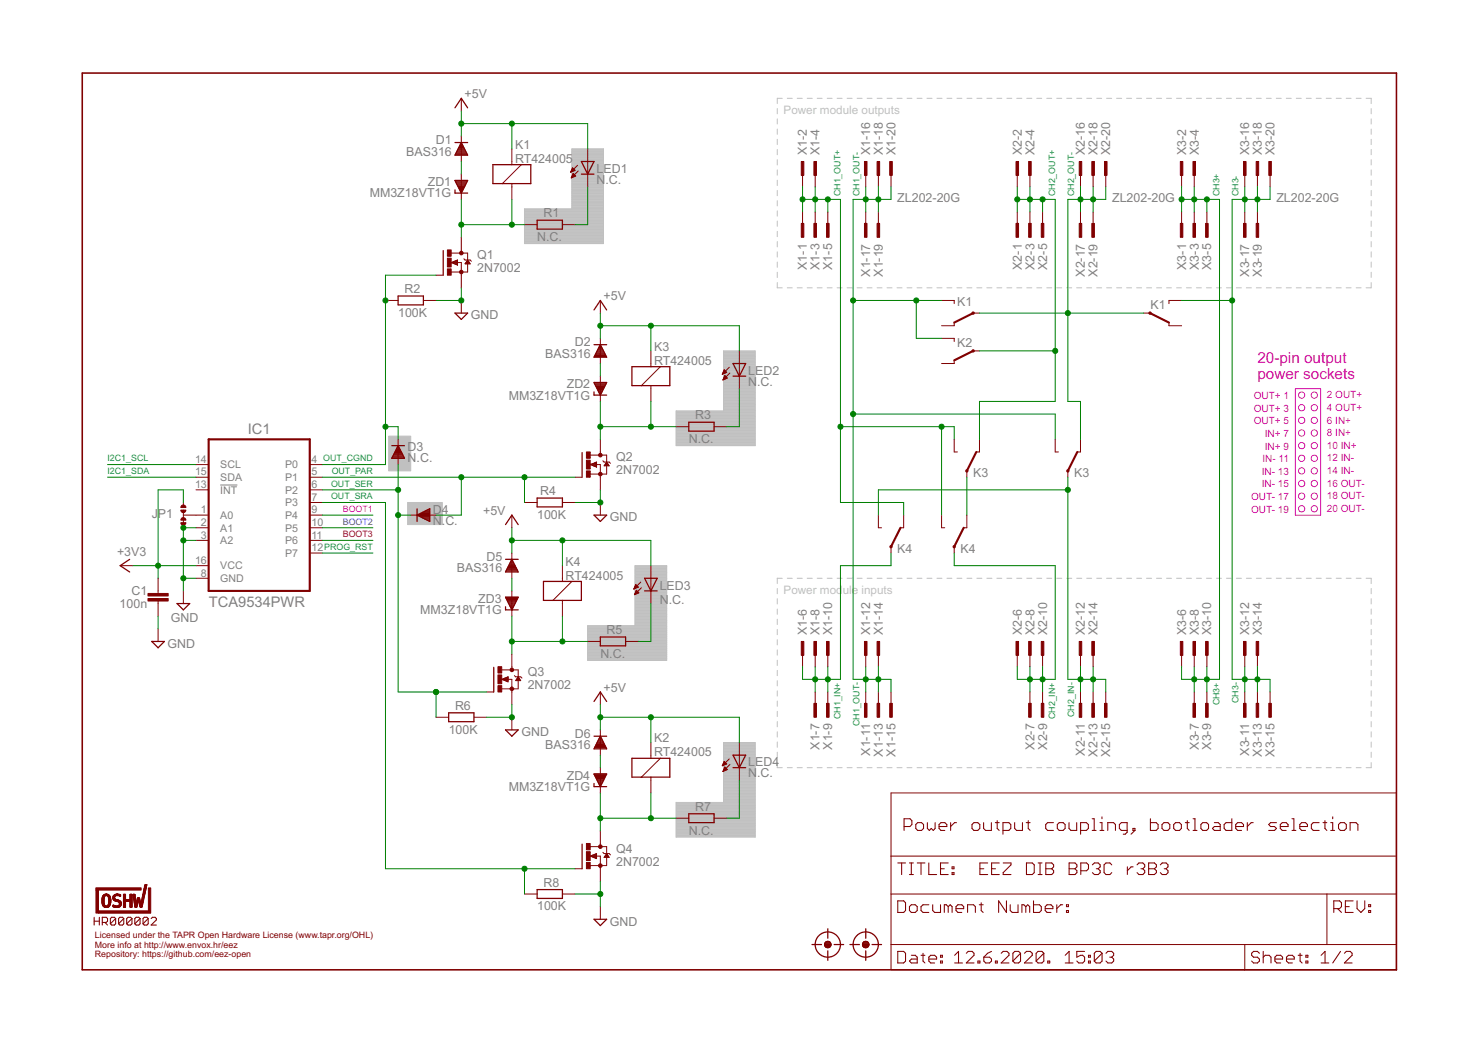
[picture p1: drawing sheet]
<svg xmlns="http://www.w3.org/2000/svg" width="297mm" height="210mm" viewBox="0 0 297 210" stroke-linecap="round" stroke-linejoin="round" font-family="sans-serif">
<defs><g id="words">
<g font-size="3.1" fill="#f0f">
<text x="252.7" y="73">20-pin output</text>
<text x="252.7" y="76.3">power sockets</text>
</g>
<g font-size="2.9" fill="#808080">
<text x="49.8" y="87.3">IC1</text>
<text x="42" y="122">TCA9534PWR</text>
</g>
<g font-size="2.5" fill="#808080">
<text x="93.4" y="19.8">+5V</text>
<text x="87.6" y="29">D1</text>
<text x="103.5" y="29.9">K1</text>
<text x="81.6" y="31.3">BAS316</text>
<text x="103.5" y="32.7">RT424005</text>
<text x="119.9" y="34.8">LED1</text>
<text x="162.2" y="31.2" transform="rotate(-90 162.2 31.2)">X1-2</text>
<text x="164.7" y="31.2" transform="rotate(-90 164.7 31.2)">X1-4</text>
<text x="174.9" y="31.2" transform="rotate(-90 174.9 31.2)">X1-16</text>
<text x="177.4" y="31.2" transform="rotate(-90 177.4 31.2)">X1-18</text>
<text x="180" y="31.2" transform="rotate(-90 180 31.2)">X1-20</text>
<text x="205.3" y="31.2" transform="rotate(-90 205.3 31.2)">X2-2</text>
<text x="207.9" y="31.2" transform="rotate(-90 207.9 31.2)">X2-4</text>
<text x="218" y="31.2" transform="rotate(-90 218 31.2)">X2-16</text>
<text x="220.6" y="31.2" transform="rotate(-90 220.6 31.2)">X2-18</text>
<text x="223.1" y="31.2" transform="rotate(-90 223.1 31.2)">X2-20</text>
<text x="238.4" y="31.2" transform="rotate(-90 238.4 31.2)">X3-2</text>
<text x="240.9" y="31.2" transform="rotate(-90 240.9 31.2)">X3-4</text>
<text x="251.1" y="31.2" transform="rotate(-90 251.1 31.2)">X3-16</text>
<text x="253.6" y="31.2" transform="rotate(-90 253.6 31.2)">X3-18</text>
<text x="256.1" y="31.2" transform="rotate(-90 256.1 31.2)">X3-20</text>
<text x="74.3" y="39.7">MM3Z18VT1G</text>
<text x="86" y="37.4">ZD1</text>
<text x="119.9" y="36.9">N</text>
<text x="121.7" y="36.9">.C.</text>
<text x="180.3" y="40.6">ZL202-20G</text>
<text x="223.5" y="40.6">ZL202-20G</text>
<text x="256.5" y="40.6">ZL202-20G</text>
<text x="109.2" y="43.7">R1</text>
<text x="95.9" y="52.1">Q1</text>
<text x="108" y="48.5">N.C.</text>
<text x="81.3" y="58.9">R2</text>
<text x="95.9" y="54.7">2N7002</text>
<text x="162.2" y="54.2" transform="rotate(-90 162.2 54.2)">X1-1</text>
<text x="164.7" y="54.2" transform="rotate(-90 164.7 54.2)">X1-3</text>
<text x="167.3" y="54.2" transform="rotate(-90 167.3 54.2)">X1-5</text>
<text x="174.9" y="55.6" transform="rotate(-90 174.9 55.6)">X1-17</text>
<text x="177.4" y="55.6" transform="rotate(-90 177.4 55.6)">X1-19</text>
<text x="205.3" y="54.2" transform="rotate(-90 205.3 54.2)">X2-1</text>
<text x="207.9" y="54.2" transform="rotate(-90 207.9 54.2)">X2-3</text>
<text x="210.4" y="54.2" transform="rotate(-90 210.4 54.2)">X2-5</text>
<text x="218" y="55.6" transform="rotate(-90 218 55.6)">X2-17</text>
<text x="220.6" y="55.6" transform="rotate(-90 220.6 55.6)">X2-19</text>
<text x="238.4" y="54.2" transform="rotate(-90 238.4 54.2)">X3-1</text>
<text x="240.9" y="54.2" transform="rotate(-90 240.9 54.2)">X3-3</text>
<text x="243.4" y="54.2" transform="rotate(-90 243.4 54.2)">X3-5</text>
<text x="251.1" y="55.6" transform="rotate(-90 251.1 55.6)">X3-17</text>
<text x="253.6" y="55.6" transform="rotate(-90 253.6 55.6)">X3-19</text>
<text x="80" y="63.7">100K</text>
<text x="94.6" y="64.2">GND</text>
<text x="121.3" y="60.4">+5V</text>
<text x="192.4" y="61.5">K1</text>
<text x="231.3" y="62.2">K1</text>
<text x="109.6" y="71.9">BAS316</text>
<text x="115.6" y="69.6">D2</text>
<text x="131.4" y="70.6">K3</text>
<text x="192.4" y="69.8">K2</text>
<text x="131.4" y="73.4">RT424005</text>
<text x="150.4" y="77.5">N</text>
<text x="150.4" y="75.4">LED2</text>
<text x="152.2" y="77.5">.C.</text>
<text x="102.2" y="80.3">MM3Z18VT1G</text>
<text x="113.9" y="78.1">ZD2</text>
<text x="138.4" y="89.1">N.C.</text>
<text x="139.7" y="84.3">R3</text>
<text x="81.9" y="92.9">N.C.</text>
<text x="81.9" y="90.6">D3</text>
<text x="123.8" y="95.3">2N7002</text>
<text x="123.8" y="92.8">Q2</text>
<text x="195.6" y="96">K3</text>
<text x="215.9" y="96">K3</text>
<text x="108.6" y="99.5">R4</text>
<text x="30.5" y="104.2">JP1</text>
<text x="87" y="105.6">N.C.</text>
<text x="87" y="103.3">D4</text>
<text x="97.1" y="103.6">+5V</text>
<text x="108" y="104.3">100K</text>
<text x="122.6" y="104.8">GND</text>
<text x="23.5" y="111.7">+3V3</text>
<text x="97.8" y="112.8">D5</text>
<text x="113.7" y="113.7">K4</text>
<text x="180.3" y="111.2">K4</text>
<text x="193" y="111.2">K4</text>
<text x="26.4" y="119.7">C1</text>
<text x="91.8" y="115.1">BAS316</text>
<text x="113.7" y="116.5">RT424005</text>
<text x="132.6" y="118.6">LED3</text>
<text x="24" y="122.2">100n</text>
<text x="34.3" y="125.2">GND</text>
<text x="84.5" y="123.5">MM3Z18VT1G</text>
<text x="96.1" y="121.2">ZD3</text>
<text x="132.6" y="121.3">N</text>
<text x="134.4" y="121.3">.C.</text>
<text x="33.7" y="130.2">GND</text>
<text x="121.9" y="127.5">R5</text>
<text x="162.2" y="127.7" transform="rotate(-90 162.2 127.7)">X1-6</text>
<text x="164.7" y="127.7" transform="rotate(-90 164.7 127.7)">X1-8</text>
<text x="167.3" y="127.7" transform="rotate(-90 167.3 127.7)">X1-10</text>
<text x="174.9" y="127.7" transform="rotate(-90 174.9 127.7)">X1-12</text>
<text x="177.4" y="127.7" transform="rotate(-90 177.4 127.7)">X1-14</text>
<text x="205.3" y="127.7" transform="rotate(-90 205.3 127.7)">X2-6</text>
<text x="207.9" y="127.7" transform="rotate(-90 207.9 127.7)">X2-8</text>
<text x="210.4" y="127.7" transform="rotate(-90 210.4 127.7)">X2-10</text>
<text x="218" y="127.7" transform="rotate(-90 218 127.7)">X2-12</text>
<text x="220.6" y="127.7" transform="rotate(-90 220.6 127.7)">X2-14</text>
<text x="238.4" y="127.7" transform="rotate(-90 238.4 127.7)">X3-6</text>
<text x="240.9" y="127.7" transform="rotate(-90 240.9 127.7)">X3-8</text>
<text x="243.4" y="127.7" transform="rotate(-90 243.4 127.7)">X3-10</text>
<text x="251.1" y="127.7" transform="rotate(-90 251.1 127.7)">X3-12</text>
<text x="253.6" y="127.7" transform="rotate(-90 253.6 127.7)">X3-14</text>
<text x="106.1" y="135.9">Q3</text>
<text x="120.7" y="132.3">N.C.</text>
<text x="91.4" y="142.7">R6</text>
<text x="106.1" y="138.5">2N7002</text>
<text x="121.3" y="139.1">+5V</text>
<text x="90.2" y="147.5">100K</text>
<text x="104.8" y="148">GND</text>
<text x="115.6" y="148.4">D6</text>
<text x="131.4" y="149.3">K2</text>
<text x="109.6" y="150.7">BAS316</text>
<text x="131.4" y="152.1">RT424005</text>
<text x="150.4" y="154.1">LED4</text>
<text x="164.7" y="150.7" transform="rotate(-90 164.7 150.7)">X1-7</text>
<text x="167.3" y="150.7" transform="rotate(-90 167.3 150.7)">X1-9</text>
<text x="174.9" y="151.9" transform="rotate(-90 174.9 151.9)">X1-11</text>
<text x="177.4" y="152.1" transform="rotate(-90 177.4 152.1)">X1-13</text>
<text x="180" y="152.1" transform="rotate(-90 180 152.1)">X1-15</text>
<text x="207.9" y="150.7" transform="rotate(-90 207.9 150.7)">X2-7</text>
<text x="210.4" y="150.7" transform="rotate(-90 210.4 150.7)">X2-9</text>
<text x="218" y="151.9" transform="rotate(-90 218 151.9)">X2-11</text>
<text x="220.6" y="152.1" transform="rotate(-90 220.6 152.1)">X2-13</text>
<text x="223.1" y="152.1" transform="rotate(-90 223.1 152.1)">X2-15</text>
<text x="240.9" y="150.7" transform="rotate(-90 240.9 150.7)">X3-7</text>
<text x="243.4" y="150.7" transform="rotate(-90 243.4 150.7)">X3-9</text>
<text x="251.1" y="151.9" transform="rotate(-90 251.1 151.9)">X3-11</text>
<text x="253.6" y="152.1" transform="rotate(-90 253.6 152.1)">X3-13</text>
<text x="256.1" y="152.1" transform="rotate(-90 256.1 152.1)">X3-15</text>
<text x="102.2" y="159.1">MM3Z18VT1G</text>
<text x="113.9" y="156.8">ZD4</text>
<text x="150.4" y="156.3">N</text>
<text x="152.2" y="156.3">.C.</text>
<text x="138.4" y="167.8">N.C.</text>
<text x="139.7" y="163">R7</text>
<text x="123.8" y="171.5">Q4</text>
<text x="109.2" y="178.3">R8</text>
<text x="123.8" y="174">2N7002</text>
<text x="108" y="183.1">100K</text>
<text x="122.6" y="186.1">GND</text>
</g>
<g font-size="2.3" fill="#c0c0c0">
<text x="157.5" y="22.9">Power module outputs</text>
<text x="157.5" y="119.4">Power mod</text>
<text x="169.4" y="119.4">ule inputs</text>
</g>
<g font-size="2.1" fill="#808080">
<text x="39.2" y="93.1">14</text>
<text x="39.2" y="95.6">15</text>
<text x="44.3" y="94.2">SCL</text>
<text x="57.3" y="94.2">P0</text>
<text x="62.6" y="93.1">4</text>
<text x="62.6" y="95.6">5</text>
<text x="39.2" y="98.1">13</text>
<text x="44.3" y="96.7">SDA</text>
<text x="44.3" y="99.3">INT</text>
<text x="57.3" y="96.7">P1</text>
<text x="57.3" y="99.3">P2</text>
<text x="57.3" y="101.8">P3</text>
<text x="62.6" y="98.1">6</text>
<text x="62.6" y="100.7">7</text>
<text x="40.4" y="103.2">1</text>
<text x="40.4" y="105.8">2</text>
<text x="44.3" y="104.3">A0</text>
<text x="44.3" y="106.9">A1</text>
<text x="57.3" y="104.3">P4</text>
<text x="57.3" y="106.9">P5</text>
<text x="62.6" y="103.2">9</text>
<text x="62.6" y="105.8">10</text>
<text x="39.2" y="113.4">16</text>
<text x="40.4" y="108.3">3</text>
<text x="44.3" y="109.4">A2</text>
<text x="57.3" y="109.4">P6</text>
<text x="57.3" y="112">P7</text>
<text x="62.6" y="108.3">11</text>
<text x="62.6" y="110.8">12</text>
<text x="40.4" y="115.9">8</text>
<text x="44.3" y="117">GND</text>
<text x="44.3" y="114.5">VCC</text>
</g>
<g font-size="2" fill="#f0f">
<text x="252" y="80.2">OUT+ 1</text>
<text x="252" y="82.8">OUT+ 3</text>
<text x="266.7" y="80.1">2 OUT+</text>
<text x="266.7" y="82.6">4 OUT+</text>
<text x="252" y="85.3">OUT+ 5</text>
<text x="254.2" y="87.8">IN+ 7</text>
<text x="266.7" y="85.2">6 IN+</text>
<text x="266.7" y="87.7">8 IN+</text>
<text x="253.6" y="95.5">IN- 13</text>
<text x="253.7" y="92.9">IN- 11</text>
<text x="254.2" y="90.4">IN+ 9</text>
<text x="266.7" y="90.2">10 IN+</text>
<text x="266.7" y="92.8">12 IN-</text>
<text x="266.7" y="95.3">14 IN-</text>
<text x="251.5" y="100.5">OUT- 17</text>
<text x="253.6" y="98">IN- 15</text>
<text x="266.7" y="97.9">16 OUT-</text>
<text x="266.7" y="100.4">18 OUT-</text>
<text x="251.5" y="103.1">OUT- 19</text>
<text x="266.7" y="102.9">20 OUT-</text>
</g>
<g font-size="1.8" fill="#008080">
<text x="168.9" y="39.5" transform="rotate(-90 168.9 39.5)">CH1_OUT+</text>
<text x="172.7" y="39.5" transform="rotate(-90 172.7 39.5)">CH1_OUT-</text>
<text x="212.1" y="39.5" transform="rotate(-90 212.1 39.5)">CH2_OUT+</text>
<text x="215.9" y="39.5" transform="rotate(-90 215.9 39.5)">CH2_OUT-</text>
<text x="245.1" y="39.5" transform="rotate(-90 245.1 39.5)">CH3+</text>
<text x="248.9" y="39.5" transform="rotate(-90 248.9 39.5)">CH3-</text>
<text x="21.6" y="92.8">I2C1_SCL</text>
<text x="21.6" y="95.3">I2C1_SDA</text>
<text x="65" y="92.8">OUT_CGND</text>
<text x="66.7" y="95.3">OUT_PAR</text>
<text x="66.5" y="97.9">OUT_SER</text>
<text x="66.5" y="100.4">OUT_SRA</text>
<text x="65.2" y="110.6">PROG_RST</text>
<text x="245.1" y="141.8" transform="rotate(-90 245.1 141.8)">CH3+</text>
<text x="248.9" y="141.4" transform="rotate(-90 248.9 141.4)">CH3-</text>
<text x="168.9" y="144.6" transform="rotate(-90 168.9 144.6)">CH1_IN+</text>
<text x="172.7" y="146" transform="rotate(-90 172.7 146)">CH1_OUT-</text>
<text x="212.1" y="144.6" transform="rotate(-90 212.1 144.6)">CH2_IN+</text>
<text x="215.9" y="144.1" transform="rotate(-90 215.9 144.1)">CH2_IN-</text>
</g>
<text font-size="1.8" fill="#f0f" x="68.9" y="102.9">BOOT1</text>
<text font-size="1.8" fill="#00f" x="68.9" y="105.5">BOOT2</text>
<text font-size="1.8" fill="#f00" x="68.9" y="108">BOOT3</text>
<g font-size="1.8" fill="#800000">
<text x="19.1" y="188.6">Licensed under the TAPR Open Hardware License (www.tapr.org/OHL)</text>
<text x="19.1" y="190.5">More info at http://www.envox.hr/eez</text>
<text x="19.1" y="192.4">Repository: https://github.com/eez-open</text>
</g>
</g></defs>
<g fill="none" stroke="#c0c0c0" stroke-width=".2">
<path d="M157.2 19.8h-1v1M158.2 19.8h1M160.2 19.8h1M162.2 19.8h1M164.2 19.8h1M166.2 19.8h1M168.2 19.8h1M170.2 19.8h1.1M172.3 19.8h1M174.3 19.8h1M176.3 19.8h1M178.3 19.8h1"/>
<path d="M180.3 19.8h1M182.3 19.8h1M184.3 19.8h1M186.3 19.8h1M188.3 19.8h1M190.3 19.8h1M192.3 19.8h1M194.3 19.8h1M196.3 19.8h1M198.3 19.8h1M200.3 19.8h1M202.4 19.8h.9"/>
<path d="M204.3 19.8h1.1M206.4 19.8h1M208.4 19.8h1M210.4 19.8h1M212.4 19.8h1M214.4 19.8h1M216.4 19.8h1M218.4 19.8h1M220.4 19.8h1M222.4 19.8h1M224.4 19.8h1M226.4 19.8h1"/>
<path d="M228.4 19.8h1M230.4 19.8h1M232.4 19.8h1M234.4 19.8h1M236.5 19.8h.9M238.4 19.8h1.1M240.5 19.8h1M242.5 19.8h1M244.5 19.8h1M246.5 19.8h1M248.5 19.8h1M250.5 19.8h1"/>
<path d="M252.5 19.8h1M254.5 19.8h1M256.5 19.8h1M258.5 19.8h1M260.5 19.8h1M262.5 19.8h1M264.5 19.8h1M266.5 19.8h1M268.5 19.8h1.1M270.6 19.8h.9M272.6 19.8h1M274.6 19.8h1v1"/>
<path d="M114.9 29.9h6.4v19.1h-15.9v-7h9.5zM114.9 39.9h6.4M114.9 39.8h6.4M114.9 39.6h6.4M114.9 39.5h6.4M114.9 39.4h6.4M114.9 39.3h6.4M114.9 39.2h6.4M114.9 39h6.4M114.9 38.9h6.4M114.9 38.8h6.4M114.9 38.7h6.4"/>
<path d="M114.9 38.5h6.4M114.9 38.4h6.4M114.9 38.3h6.4M114.9 38.2h6.4M114.9 38.1h6.4M114.9 38h6.4M114.9 37.8h6.4M114.9 37.7h6.4M114.9 37.6h6.4M114.9 37.5h6.4M114.9 37.3h6.4M114.9 37.2h6.4"/>
<path d="M114.9 37.1h6.4M114.9 37h6.4M114.9 36.9h6.4M114.9 36.7h6.4M114.9 36.6h6.4M114.9 36.5h6.4M114.9 36.4h6.4M114.9 36.3h6.4M114.9 36.1h6.4M114.9 36h6.4M114.9 35.9h6.4M114.9 35.8h6.4"/>
<path d="M114.9 35.7h6.4M114.9 35.5h6.4M114.9 35.4h6.4M114.9 35.3h6.4M114.9 35.2h6.4M114.9 35.1h6.4M114.9 34.9h6.4M114.9 34.8h6.4M114.9 34.7h6.4M114.9 34.6h6.4M114.9 34.5h6.4M114.9 34.3h6.4"/>
<path d="M114.9 34.2h6.4M114.9 34.1h6.4M114.9 34h6.4M114.9 33.8h6.4M114.9 33.7h6.4M114.9 33.6h6.4M114.9 33.5h6.4M114.9 33.4h6.4M114.9 33.3h6.4M114.9 33.1h6.4M114.9 33h6.4M114.9 32.9h6.4"/>
<path d="M114.9 32.8h6.4M114.9 32.6h6.4M114.9 32.5h6.4M114.9 32.4h6.4M114.9 32.3h6.4M114.9 32.2h6.4M114.9 32h6.4M114.9 31.9h6.4M114.9 31.8h6.4M114.9 31.7h6.4M114.9 31.6h6.4M114.9 31.4h6.4"/>
<path d="M114.9 31.3h6.4M114.9 31.2h6.4M114.9 31.1h6.4M114.9 30.9h6.4M114.9 30.8h6.4M114.9 30.7h6.4M114.9 30.6h6.4M114.9 30.5h6.4M114.9 30.4h6.4M114.9 30.2h6.4M114.9 30.1h6.4M114.9 30h6.4"/>
<path d="M156.2 21.8v1.1M156.2 23.9v1M156.2 26v1M156.2 28v1.1M156.2 30.1v1M156.2 32.1v1.1M156.2 34.2v1M156.2 36.2v1.1M156.2 38.3v1M275.6 21.8v1.1M275.6 23.9v1M275.6 26v1"/>
<path d="M275.6 28v1.1M275.6 30.1v1M275.6 32.1v1.1M275.6 34.2v1M275.6 36.2v1.1M275.6 38.3v1M105.4 48.9h15.9M105.4 48.8h15.9M105.4 48.7h15.9M105.4 48.6h15.9M105.4 48.5h15.9M105.4 48.3h15.9"/>
<path d="M105.4 48.2h15.9M105.4 48.1h15.9M105.4 48h15.9M105.4 47.8h15.9M105.4 47.7h15.9M105.4 47.6h15.9M105.4 47.5h15.9M105.4 47.3h15.9M105.4 47.2h15.9M105.4 47.1h15.9M105.4 47h15.9M105.4 46.9h15.9"/>
<path d="M105.4 46.8h15.9M105.4 46.6h15.9M105.4 46.5h15.9M105.4 46.4h15.9M105.4 46.3h15.9M105.4 46.1h15.9M105.4 46h15.9M105.4 45.9h15.9M105.4 45.8h15.9M105.4 45.7h15.9M105.4 45.6h15.9M105.4 45.4h15.9"/>
<path d="M105.4 45.3h15.9M105.4 45.2h15.9M105.4 45.1h15.9M105.4 44.9h15.9M105.4 44.8h15.9M105.4 44.7h15.9M105.4 44.6h15.9M105.4 44.5h15.9M105.4 44.3h15.9M105.4 44.2h15.9M105.4 44.1h15.9M105.4 44h15.9"/>
<path d="M105.4 43.9h15.9M105.4 43.7h15.9M105.4 43.6h15.9M105.4 43.5h15.9M105.4 43.4h15.9M105.4 43.3h15.9M105.4 43.1h15.9M105.4 43h15.9M105.4 42.9h15.9M105.4 42.8h15.9M105.4 42.7h15.9M105.4 42.5h15.9"/>
<path d="M105.4 42.4h15.9M105.4 42.3h15.9M105.4 42.2h15.9M105.4 42.1h15.9M114.9 41.9h6.4M114.9 41.8h6.4M114.9 41.7h6.4M114.9 41.6h6.4M114.9 41.4h6.4M114.9 41.3h6.4M114.9 41.2h6.4M114.9 41.1h6.4"/>
<path d="M114.9 41h6.4M114.9 40.9h6.4M114.9 40.7h6.4M114.9 40.6h6.4M114.9 40.5h6.4M114.9 40.4h6.4M114.9 40.2h6.4M114.9 40.1h6.4M114.9 40h6.4M156.2 40.3v1.1M156.2 42.4v1.1M156.2 44.4v1.1"/>
<path d="M156.2 46.5v1.1M156.2 48.6v1M156.2 50.6v1.1M156.2 52.7v1M156.2 54.7v1.1M156.2 56.8v1.1h1M158.2 57.9h1M160.2 57.9h1M162.2 57.9h1M164.2 57.9h1M166.2 57.9h1M168.2 57.9h1"/>
<path d="M170.2 57.9h1.1M172.3 57.9h1M174.3 57.9h1M176.3 57.9h1M178.3 57.9h1M180.3 57.9h1M182.3 57.9h1M184.3 57.9h1M186.3 57.9h1M188.3 57.9h1M190.3 57.9h1M192.3 57.9h1"/>
<path d="M194.3 57.9h1M196.3 57.9h1M198.3 57.9h1M200.3 57.9h1M202.4 57.9h.9M204.3 57.9h1.1M206.4 57.9h1M208.4 57.9h1M210.4 57.9h1M212.4 57.9h1M214.4 57.9h1M216.4 57.9h1"/>
<path d="M218.4 57.9h1M220.4 57.9h1M222.4 57.9h1M224.4 57.9h1M226.4 57.9h1M228.4 57.9h1M230.4 57.9h1M232.4 57.9h1M234.4 57.9h1M236.5 57.9h.9M238.4 57.9h1.1M240.5 57.9h1"/>
<path d="M242.5 57.9h1M244.5 57.9h1M246.5 57.9h1M248.5 57.9h1M250.5 57.9h1M252.5 57.9h1M254.5 57.9h1M256.5 57.9h1M258.5 57.9h1M260.5 57.9h1M262.5 57.9h1M264.5 57.9h1"/>
<path d="M266.5 57.9h1M268.5 57.9h1.1M270.6 57.9h.9M272.6 57.9h1M275.6 40.3v1.1M275.6 42.4v1.1M275.6 44.4v1.1M275.6 46.5v1.1M275.6 48.6v1M275.6 50.6v1.1M275.6 52.7v1M275.6 54.7v1.1"/>
<path d="M275.6 56.8v1.1h-1M145.4 70.5h6.4v19.1h-15.9v-7h9.5zM145.4 79.9h6.4M145.4 79.8h6.4M145.4 79.7h6.4M145.4 79.6h6.4M145.4 79.4h6.4M145.4 79.3h6.4M145.4 79.2h6.4M145.4 79.1h6.4M145.4 79h6.4M145.4 78.8h6.4"/>
<path d="M145.4 78.7h6.4M145.4 78.6h6.4M145.4 78.5h6.4M145.4 78.4h6.4M145.4 78.2h6.4M145.4 78.1h6.4M145.4 78h6.4M145.4 77.9h6.4M145.4 77.7h6.4M145.4 77.6h6.4M145.4 77.5h6.4M145.4 77.4h6.4"/>
<path d="M145.4 77.3h6.4M145.4 77.2h6.4M145.4 77h6.4M145.4 76.9h6.4M145.4 76.8h6.4M145.4 76.7h6.4M145.4 76.5h6.4M145.4 76.4h6.4M145.4 76.3h6.4M145.4 76.2h6.4M145.4 76.1h6.4M145.4 75.9h6.4"/>
<path d="M145.4 75.8h6.4M145.4 75.7h6.4M145.4 75.6h6.4M145.4 75.5h6.4M145.4 75.3h6.4M145.4 75.2h6.4M145.4 75.1h6.4M145.4 75h6.4M145.4 74.9h6.4M145.4 74.7h6.4M145.4 74.6h6.4M145.4 74.5h6.4"/>
<path d="M145.4 74.4h6.4M145.4 74.3h6.4M145.4 74.1h6.4M145.4 74h6.4M145.4 73.9h6.4M145.4 73.8h6.4M145.4 73.7h6.4M145.4 73.5h6.4M145.4 73.4h6.4M145.4 73.3h6.4M145.4 73.2h6.4M145.4 73h6.4"/>
<path d="M145.4 72.9h6.4M145.4 72.8h6.4M145.4 72.7h6.4M145.4 72.6h6.4M145.4 72.5h6.4M145.4 72.3h6.4M145.4 72.2h6.4M145.4 72.1h6.4M145.4 72h6.4M145.4 71.8h6.4M145.4 71.7h6.4M145.4 71.6h6.4"/>
<path d="M145.4 71.5h6.4M145.4 71.4h6.4M145.4 71.2h6.4M145.4 71.1h6.4M145.4 71h6.4M145.4 70.9h6.4M145.4 70.8h6.4M145.4 70.6h6.4M135.9 89.5h15.9M135.9 89.3h15.9M135.9 89.2h15.9M135.9 89.1h15.9"/>
<path d="M135.9 89h15.9M135.9 88.9h15.9M135.9 88.7h15.9M135.9 88.6h15.9M135.9 88.5h15.9M135.9 88.4h15.9M135.9 88.2h15.9M135.9 88.1h15.9M135.9 88h15.9M135.9 87.9h15.9M135.9 87.8h15.9M135.9 87.7h15.9"/>
<path d="M135.9 87.5h15.9M135.9 87.4h15.9M135.9 87.3h15.9M135.9 87.2h15.9M135.9 87h15.9M135.9 86.9h15.9M135.9 86.8h15.9M135.9 86.7h15.9M135.9 86.6h15.9M135.9 86.4h15.9M135.9 86.3h15.9M135.9 86.2h15.9"/>
<path d="M135.9 86.1h15.9M135.9 86h15.9M135.9 85.8h15.9M135.9 85.7h15.9M135.9 85.6h15.9M135.9 85.5h15.9M135.9 85.3h15.9M135.9 85.2h15.9M135.9 85.1h15.9M135.9 85h15.9M135.9 84.9h15.9M135.9 84.8h15.9"/>
<path d="M135.9 84.6h15.9M135.9 84.5h15.9M135.9 84.4h15.9M135.9 84.3h15.9M135.9 84.1h15.9M135.9 84h15.9M135.9 83.9h15.9M135.9 83.8h15.9M135.9 83.7h15.9M135.9 83.5h15.9M135.9 83.4h15.9M135.9 83.3h15.9"/>
<path d="M135.9 83.2h15.9M135.9 83.1h15.9M135.9 82.9h15.9M135.9 82.8h15.9M135.9 82.7h15.9M145.4 82.6h6.4M145.4 82.5h6.4M145.4 82.3h6.4M145.4 82.2h6.4M145.4 82.1h6.4M145.4 82h6.4M145.4 81.9h6.4"/>
<path d="M145.4 81.7h6.4M145.4 81.6h6.4M145.4 81.5h6.4M145.4 81.4h6.4M145.4 81.3h6.4M145.4 81.1h6.4M145.4 81h6.4M145.4 80.9h6.4M145.4 80.8h6.4M145.4 80.6h6.4M145.4 80.5h6.4M145.4 80.4h6.4"/>
<path d="M145.4 80.3h6.4M145.4 80.2h6.4M145.4 80.1h6.4M127.6 113.7h6.4v19.1h-15.9v-7h9.5zM127.6 120h6.4M127.6 119.8h6.4M127.6 119.7h6.4M127.6 119.6h6.4M127.6 119.5h6.4M127.6 119.4h6.4M127.6 119.2h6.4M127.6 119.1h6.4"/>
<path d="M127.6 119h6.4M127.6 118.9h6.4M127.6 118.8h6.4M127.6 118.6h6.4M127.6 118.5h6.4M127.6 118.4h6.4M127.6 118.3h6.4M127.6 118.2h6.4M127.6 118h6.4M127.6 117.9h6.4M127.6 117.8h6.4M127.6 117.7h6.4"/>
<path d="M127.6 117.6h6.4M127.6 117.4h6.4M127.6 117.3h6.4M127.6 117.2h6.4M127.6 117.1h6.4M127.6 116.9h6.4M127.6 116.8h6.4M127.6 116.7h6.4M127.6 116.6h6.4M127.6 116.5h6.4M127.6 116.4h6.4M127.6 116.2h6.4"/>
<path d="M127.6 116.1h6.4M127.6 116h6.4M127.6 115.9h6.4M127.6 115.7h6.4M127.6 115.6h6.4M127.6 115.5h6.4M127.6 115.4h6.4M127.6 115.3h6.4M127.6 115.1h6.4M127.6 115h6.4M127.6 114.9h6.4M127.6 114.8h6.4"/>
<path d="M127.6 114.7h6.4M127.6 114.5h6.4M127.6 114.4h6.4M127.6 114.3h6.4M127.6 114.2h6.4M127.6 114h6.4M127.6 113.9h6.4M127.6 113.8h6.4M156.2 118.3v1.1M157.2 116.3h-1v1M158.2 116.3h1M160.2 116.3h1"/>
<path d="M162.2 116.3h1M164.2 116.3h1M166.2 116.3h1M168.2 116.3h1M170.2 116.3h1.1M172.3 116.3h1M174.3 116.3h1M176.3 116.3h1M178.3 116.3h1M180.3 116.3h1M182.3 116.3h1M184.3 116.3h1"/>
<path d="M186.3 116.3h1M188.3 116.3h1M190.3 116.3h1M192.3 116.3h1M194.3 116.3h1M196.3 116.3h1M198.3 116.3h1M200.3 116.3h1M202.4 116.3h.9M204.3 116.3h1.1M206.4 116.3h1M208.4 116.3h1"/>
<path d="M210.4 116.3h1M212.4 116.3h1M214.4 116.3h1M216.4 116.3h1M218.4 116.3h1M220.4 116.3h1M222.4 116.3h1M224.4 116.3h1M226.4 116.3h1M228.4 116.3h1M230.4 116.3h1M232.4 116.3h1"/>
<path d="M234.4 116.3h1M236.5 116.3h.9M238.4 116.3h1.1M240.5 116.3h1M242.5 116.3h1M244.5 116.3h1M246.5 116.3h1M248.5 116.3h1M250.5 116.3h1M252.5 116.3h1M254.5 116.3h1M256.5 116.3h1"/>
<path d="M258.5 116.3h1M260.5 116.3h1M262.5 116.3h1M264.5 116.3h1M266.5 116.3h1M268.5 116.3h1.1M270.6 116.3h.9M272.6 116.3h1M274.6 116.3h1v1M275.6 118.3v1.1M118.1 132.8h15.9M118.1 132.6h15.9"/>
<path d="M118.1 132.5h15.9M118.1 132.4h15.9M118.1 132.3h15.9M118.1 132.1h15.9M118.1 132h15.9M118.1 131.9h15.9M118.1 131.8h15.9M118.1 131.7h15.9M118.1 131.6h15.9M118.1 131.4h15.9M118.1 131.3h15.9M118.1 131.2h15.9"/>
<path d="M118.1 131.1h15.9M118.1 130.9h15.9M118.1 130.8h15.9M118.1 130.7h15.9M118.1 130.6h15.9M118.1 130.5h15.9M118.1 130.3h15.9M118.1 130.2h15.9M118.1 130.1h15.9M118.1 130h15.9M118.1 129.9h15.9M118.1 129.7h15.9"/>
<path d="M118.1 129.6h15.9M118.1 129.5h15.9M118.1 129.4h15.9M118.1 129.2h15.9M118.1 129.1h15.9M118.1 129h15.9M118.1 128.9h15.9M118.1 128.8h15.9M118.1 128.7h15.9M118.1 128.5h15.9M118.1 128.4h15.9M118.1 128.3h15.9"/>
<path d="M118.1 128.2h15.9M118.1 128h15.9M118.1 127.9h15.9M118.1 127.8h15.9M118.1 127.7h15.9M118.1 127.6h15.9M118.1 127.4h15.9M118.1 127.3h15.9M118.1 127.2h15.9M118.1 127.1h15.9M118.1 127h15.9M118.1 126.8h15.9"/>
<path d="M118.1 126.7h15.9M118.1 126.6h15.9M118.1 126.5h15.9M118.1 126.4h15.9M118.1 126.2h15.9M118.1 126.1h15.9M118.1 126h15.9M118.1 125.9h15.9M127.6 125.8h6.4M127.6 125.6h6.4M127.6 125.5h6.4M127.6 125.4h6.4"/>
<path d="M127.6 125.3h6.4M127.6 125.2h6.4M127.6 125h6.4M127.6 124.9h6.4M127.6 124.8h6.4M127.6 124.7h6.4M127.6 124.5h6.4M127.6 124.4h6.4M127.6 124.3h6.4M127.6 124.2h6.4M127.6 124.1h6.4M127.6 124h6.4"/>
<path d="M127.6 123.8h6.4M127.6 123.7h6.4M127.6 123.6h6.4M127.6 123.5h6.4M127.6 123.3h6.4M127.6 123.2h6.4M127.6 123.1h6.4M127.6 123h6.4M127.6 122.9h6.4M127.6 122.7h6.4M127.6 122.6h6.4M127.6 122.5h6.4"/>
<path d="M127.6 122.4h6.4M127.6 122.3h6.4M127.6 122.1h6.4M127.6 122h6.4M127.6 121.9h6.4M127.6 121.8h6.4M127.6 121.6h6.4M127.6 121.5h6.4M127.6 121.4h6.4M127.6 121.3h6.4M127.6 121.2h6.4M127.6 121.1h6.4"/>
<path d="M127.6 120.9h6.4M127.6 120.8h6.4M127.6 120.7h6.4M127.6 120.6h6.4M127.6 120.4h6.4M127.6 120.3h6.4M127.6 120.2h6.4M127.6 120.1h6.4M156.2 120.4v1M156.2 122.4v1.1M156.2 124.5v1.1M156.2 126.6v1"/>
<path d="M156.2 128.6v1.1M156.2 130.7v1M156.2 132.7v1.1M156.2 134.8v1M156.2 136.8v1.1M156.2 138.9v1.1M275.6 120.4v1M275.6 122.4v1.1M275.6 124.5v1.1M275.6 126.6v1M275.6 128.6v1.1M275.6 130.7v1"/>
<path d="M275.6 132.7v1.1M275.6 134.8v1M275.6 136.8v1.1M275.6 138.9v1.1M145.4 154.3h6.4M145.4 159.9h6.4M145.4 159.8h6.4M145.4 159.6h6.4M145.4 159.5h6.4M145.4 159.4h6.4M145.4 159.3h6.4M145.4 159.2h6.4"/>
<path d="M145.4 159h6.4M145.4 158.9h6.4M145.4 158.8h6.4M145.4 158.7h6.4M145.4 158.6h6.4M145.4 158.4h6.4M145.4 158.3h6.4M145.4 158.2h6.4M145.4 158.1h6.4M145.4 158h6.4M145.4 157.8h6.4M145.4 157.7h6.4"/>
<path d="M145.4 157.6h6.4M145.4 157.5h6.4M145.4 157.4h6.4M145.4 157.2h6.4M145.4 157.1h6.4M145.4 157h6.4M145.4 156.9h6.4M145.4 156.8h6.4M145.4 156.6h6.4M145.4 156.5h6.4M145.4 156.4h6.4M145.4 156.3h6.4"/>
<path d="M145.4 156.1h6.4M145.4 156h6.4M145.4 155.9h6.4M145.4 155.8h6.4M145.4 155.7h6.4M145.4 155.6h6.4M145.4 155.4h6.4M145.4 155.3h6.4M145.4 155.2h6.4M145.4 155.1h6.4M145.4 154.9h6.4M145.4 154.8h6.4"/>
<path d="M145.4 154.7h6.4M145.4 154.6h6.4M145.4 154.5h6.4M145.4 154.2h6.4M145.4 154.1h6.4M145.4 154h6.4M145.4 153.9h6.4M145.4 153.7h6.4M145.4 153.6h6.4M145.4 153.5h6.4M145.4 153.4h6.4M145.4 153.2h6.4"/>
<path d="M145.4 153.1h6.4M145.4 153h6.4M145.4 152.9h6.4M145.4 152.8h6.4M145.4 152.7h6.4M145.4 152.5h6.4M145.4 152.4h6.4M145.4 152.3h6.4M145.4 152.2h6.4M145.4 152h6.4M145.4 151.9h6.4M145.4 151.8h6.4"/>
<path d="M145.4 151.7h6.4M145.4 151.6h6.4M145.4 151.4h6.4M145.4 151.3h6.4M145.4 151.2h6.4M145.4 151.1h6.4M145.4 151h6.4M145.4 150.8h6.4M145.4 150.7h6.4M145.4 150.6h6.4M145.4 150.5h6.4M145.4 150.4h6.4"/>
<path d="M145.4 150.2h6.4M145.4 150.1h6.4M145.4 150h6.4M145.4 149.9h6.4M145.4 149.8h6.4M145.4 149.6h6.4M145.4 149.5h6.4M145.4 149.4h6.4M156.2 153.3v1h1M156.2 140.9v1.1M156.2 143v1.1M156.2 145.1v1"/>
<path d="M156.2 147.1v1.1M156.2 149.2v1M156.2 151.2v1.1M158.2 154.3h1M160.2 154.3h1M162.2 154.3h1M164.2 154.3h1M166.2 154.3h1M168.2 154.3h1M170.2 154.3h1.1M172.3 154.3h1M174.3 154.3h1"/>
<path d="M176.3 154.3h1M178.3 154.3h1M180.3 154.3h1M182.3 154.3h1M184.3 154.3h1M186.3 154.3h1M188.3 154.3h1M190.3 154.3h1M192.3 154.3h1M194.3 154.3h1M196.3 154.3h1M198.3 154.3h1"/>
<path d="M200.3 154.3h1M202.4 154.3h.9M204.3 154.3h1.1M206.4 154.3h1M208.4 154.3h1M210.4 154.3h1M212.4 154.3h1M214.4 154.3h1M216.4 154.3h1M218.4 154.3h1M220.4 154.3h1M222.4 154.3h1"/>
<path d="M224.4 154.3h1M226.4 154.3h1M228.4 154.3h1M230.4 154.3h1M232.4 154.3h1M234.4 154.3h1M236.5 154.3h.9M238.4 154.3h1.1M240.5 154.3h1M242.5 154.3h1M244.5 154.3h1M246.5 154.3h1"/>
<path d="M248.5 154.3h1M250.5 154.3h1M252.5 154.3h1M254.5 154.3h1M256.5 154.3h1M258.5 154.3h1M260.5 154.3h1M262.5 154.3h1M264.5 154.3h1M266.5 154.3h1M268.5 154.3h1.1M270.6 154.3h.9"/>
<path d="M272.6 154.3h1M275.6 140.9v1.1M275.6 143v1.1M275.6 145.1v1M275.6 147.1v1.1M275.6 149.2v1M275.6 151.2v1.1M275.6 153.3v1h-1M135.9 168.2h15.9M135.9 168.1h15.9M135.9 168h15.9M135.9 167.9h15.9"/>
<path d="M135.9 167.7h15.9M135.9 167.6h15.9M135.9 167.5h15.9M135.9 167.4h15.9M135.9 167.2h15.9M135.9 167.1h15.9M135.9 167h15.9M135.9 166.9h15.9M135.9 166.8h15.9M135.9 166.6h15.9M135.9 166.5h15.9M135.9 166.4h15.9"/>
<path d="M135.9 166.3h15.9M135.9 166.2h15.9M135.9 166h15.9M135.9 165.9h15.9M135.9 165.8h15.9M135.9 165.7h15.9M135.9 165.6h15.9M135.9 165.4h15.9M135.9 165.3h15.9M135.9 165.2h15.9M135.9 165.1h15.9M135.9 165h15.9"/>
<path d="M135.9 164.8h15.9M135.9 164.7h15.9M135.9 164.6h15.9M135.9 164.5h15.9M135.9 164.4h15.9M135.9 164.2h15.9M135.9 164.1h15.9M135.9 164h15.9M135.9 163.9h15.9M135.9 163.7h15.9M135.9 163.6h15.9M135.9 163.5h15.9"/>
<path d="M135.9 163.4h15.9M135.9 163.3h15.9M135.9 163.2h15.9M135.9 163h15.9M135.9 162.9h15.9M135.9 162.8h15.9M135.9 162.7h15.9M135.9 162.5h15.9M135.9 162.4h15.9M135.9 162.3h15.9M135.9 162.2h15.9M135.9 162.1h15.9"/>
<path d="M135.9 161.9h15.9M135.9 161.8h15.9M135.9 161.7h15.9M135.9 161.6h15.9M135.9 161.5h15.9M145.4 161.3v-12h6.4v19h-15.9v-7h15.9M145.4 161.2h6.4M145.4 161.1h6.4M145.4 161h6.4M145.4 160.8h6.4M145.4 160.7h6.4M145.4 160.6h6.4"/>
<path d="M145.4 160.5h6.4M145.4 160.4h6.4M145.4 160.3h6.4M145.4 160.1h6.4M145.4 160h6.4"/>
</g>
<g fill="#c0c0c0" stroke="#c0c0c0" stroke-width=".2">
<path d="M78.1 87.7h4.4v7h-4.4z"/>
<path d="M81.9 101h7v4.5h-7z"/>
</g>
<path d="M44.3 97.5h3.4" fill="none" stroke="#808080" stroke-width=".2"/>
<g fill="none" stroke="#800000" stroke-width=".21">
<path d="M180.4 173.5h1.6M181.2 173.5v2.3M181.7 166.2h1.2l.4-.4v-.8l-.4-.4h-1.2v2.4M182.8 173.5h.8M182.8 175.8h.8M183.2 173.5v2.3M184 165.8l.4-.4h.8l.4 .4v.8l-.4 .4h-.8l-.4-.4zM184.3 173.5h1.6M185.1 173.5v2.3M186.4 165.4v1.2l.4 .4 .4-.4 .4 .4 .3-.4v-1.2M186.7 173.5v2.3h1.5M188.7 166.2h1.6v-.4l-.4-.4h-.8l-.4 .4v.8l.4 .4h.8"/>
<path d="M189 174.7h.8M190.6 173.5h-1.6v2.3h1.6M191.1 165.4v1.6M191.3 175.5h.4v.3h-.4zM191.3 174.3h.4v.4h-.4zM192.2 165.4h-.4l-.7 .8M195.3 165.8l.4-.4h.8l.4 .4v.8l-.4 .4h-.8l-.4-.4zM196.9 174.7h.8M197.7 165.4v1.2l.4 .4h1.1v-1.6M198.5 173.5h-1.6v2.3h1.6M199.3 174.7h.8M200 165.4h.8"/>
<path d="M200.4 165v1.6l.4 .4M200.8 173.5h-1.5v2.3h1.5M201.6 167h1.2l.3-.4v-.8l-.3-.4h-1.2v2.3M201.6 173.5h1.6v.4l-1.6 1.6v.3h1.6M203.9 165.4v1.2l.4 .4h1.2v-1.6M206.2 165.4h.8M206.3 173.5h1.2l.4 .4v1.6l-.4 .3h-1.2zM206.7 165v1.6l.3 .4M208.6 173.5h.8M208.6 175.8h.8M209 173.5v2.3M210.2 173.5h1.2l.4 .4v.4l-.4 .4 .4 .4v.4l-.4 .3h-1.2z"/>
<path d="M210.2 174.7h1.2M211.7 165.4h-1.2l-.3 .4v.8l.3 .4h1.2M212.5 165.8l.4-.4h.8l.4 .4v.8l-.4 .4h-.8l-.4-.4zM214.8 165.4v1.2l.4 .4h1.2v-1.6M214.9 173.5h1.1l.4 .4v.4l-.4 .4 .4 .4v.4l-.4 .3h-1.1zM214.9 174.7h1.1M217.2 167h1.1l.4-.4v-.8l-.4-.4h-1.1v2.3M217.2 175.1h1.2l.4-.4v-.8l-.4-.4h-1.2v2.3M219.5 164.6h.4v2.4M219.5 167h.8M219.5 173.9l.4-.4h.8l.4 .4v.4l-.4 .4M220.3 174.7h.4"/>
<path d="M220.7 174.7l.4 .4v.4l-.4 .3h-.8l-.4-.3M221.1 167h.7M221.1 165.4h.4v1.6M221.5 164.2v.4M222.6 167v-1.6h1.2l.4 .4v1.2M223.4 173.9l-.3-.4h-.8l-.4 .4v1.6l.4 .3h.8l.3-.3M226.5 167h-1.1l-.4-.4v-.8l.4-.4h1.1v1.9l-.4 .4h-.4M226.6 174.3v1.5M227.7 166.6h.4v.4h-.4zM227.7 174.3h-.4l-.7 .8M228.1 167l-.8 .7M228.5 173.9l.4-.4h.8l.4 .4v.4l-.4 .4"/>
<path d="M229.3 174.7h.4M229.7 174.7l.4 .4v.4l-.4 .3h-.8l-.4-.3M230.8 173.5h1.2l.4 .4v.4l-.4 .4 .4 .4v.4l-.4 .3h-1.2zM230.8 174.7h1.2M231.2 164.6v2.4h1.2l.3-.4v-.8l-.3-.4h-1.2M233.2 173.9l.4-.4h.8l.3 .4v.4l-.3 .4M233.5 165.8l.4-.4h.8l.4 .4v.8l-.4 .4h-.8l-.4-.4zM234 174.7h.4M234.4 174.7l.3 .4v.4l-.3 .3h-.8l-.4-.3M235.9 165.8l.4-.4h.7l.4 .4v.8l-.4 .4h-.7l-.4-.4zM238.2 165.4h.8M238.6 165v1.6l.4 .4"/>
<path d="M239.8 164.6h.4v2.4M239.8 167h.8M241.3 165.8l.4-.4h.8l.4 .4v.8l-.4 .4h-.8l-.4-.4zM244.1 165.4h.7l.4 .4v1.2h-1.1l-.4-.4 .4-.4h1.1M247.6 164.6v2.4h-1.2l-.4-.4v-.8l.4-.4h1.2M248.3 166.2h1.6v-.4l-.4-.4h-.8l-.4 .4v.8l.4 .4h.8M250.7 165.4v1.6M251.9 165.4h-.4l-.8 .8M256.5 165.4h-1.1l-.4 .4 .4 .4h.7l.4 .4-.4 .4h-1.1M257.3 166.2h1.6v-.4l-.4-.4h-.8l-.4 .4v.8l.4 .4h.8M259.7 164.6h.3v2.4M259.7 167h.7"/>
<path d="M261.2 166.2h1.6v-.4l-.4-.4h-.8l-.4 .4v.8l.4 .4h.8M265.1 165.4h-1.2l-.4 .4v.8l.4 .4h1.2M265.9 165.4h.8M266.3 165v1.6l.4 .4M267.4 167h.8M267.4 165.4h.4v1.6M267.8 164.2v.4M269 165.8l.4-.4h.8l.4 .4v.8l-.4 .4h-.8l-.4-.4zM271.3 167v-1.6h1.2l.4 .4v1.2M18.9 184.4v1.6M18.9 185.2h1.1M20 184.4v1.6"/>
<path d="M20.6 185.5h.7l.3-.3v-.5l-.3-.3h-.7v1.6M21.1 185.5l.5 .5M23.2 184.7l-.2-.3h-.5l-.3 .3v1M23.2 184.7v1l-.2 .3h-.5l-.3-.3M23.2 184.7l-1 1M24.9 184.7l-.3-.3h-.5l-.3 .3v1M24.9 184.7v1l-.3 .3h-.5l-.3-.3M24.9 184.7l-1.1 1M26.5 184.7l-.3-.3h-.5l-.2 .3v1M26.5 184.7v1l-.3 .3h-.5l-.2-.3M26.5 184.7l-1 1M28.2 184.7l-.3-.3h-.5l-.3 .3v1"/>
<path d="M28.2 184.7v1l-.3 .3h-.5l-.3-.3M28.2 184.7l-1.1 1M29.8 184.7l-.3-.3h-.5l-.3 .3v1M29.8 184.7v1l-.3 .3h-.5l-.3-.3M29.8 184.7l-1.1 1M30.4 184.7l.2-.3h.6l.2 .3v.3l-1 1h1M180.4 181.1h1.2l.4 .4v1.6l-.4 .4h-1.2zM180.4 191.3h1.2l.4 .4v1.5l-.4 .4h-1.2zM182.8 182.3l.4-.4h.7l.4 .4v.8l-.4 .4h-.7l-.4-.4zM183.2 192.1h.7l.4 .3v1.2h-1.1l-.4-.4 .4-.4h1.1M185.1 192.1h.8M185.5 191.7v1.5l.4 .4"/>
<path d="M186.7 192.8h1.5v-.4l-.4-.3h-.8l-.3 .3v.8l.3 .4h.8M186.7 181.9h-1.2l-.4 .4v.8l.4 .4h1.2M187.5 181.9v1.2l.3 .4h1.2v-1.6M189 193.2h.4v.4h-.4zM189 192.1h.4v.3h-.4zM190.6 182.3l-.4-.4h-.4v1.6M190.6 182.3l.4-.4 .3 .4v1.2M190.6 182.3v1.2M191.9 193.6h1.5M191.9 192.1l.7-.8v2.3M192.1 182.7h1.6v-.4l-.4-.4h-.8l-.4 .4v.8l.4 .4h.8M194.2 191.7l.4-.4h.8l.3 .4v.4l-1.5 1.5h1.5"/>
<path d="M194.5 183.5v-1.6h1.1l.4 .4v1.2M196.5 193.2h.4v.4h-.4zM196.8 181.9h.8M197.2 181.5v1.6l.4 .4M197.7 192.4h1.2l.4 .4v.4l-.4 .4h-.8l-.4-.4zM199.3 191.3l-.8 .4-.8 .7M200 193.2h.4v.4h-.4zM201.2 191.7l.4-.4h.8l.4 .4v.4l-1.6 1.5h1.6M202.3 181.1v2.4l-1.6-2.4v2.4M203 181.9v1.2l.4 .4h1.2v-1.6M205.1 191.7v1.5l-.4 .4h-.8l-.3-.4M205.1 191.7l-.4-.4h-.8l-.3 .4v1.5"/>
<path d="M205.1 191.7l-1.5 1.5M205.9 191.7l.4-.4h.8l.4 .4v.4l-1.6 1.5h1.6M206.2 182.3l-.4-.4h-.4v1.6M206.2 182.3v1.2M206.2 182.3l.3-.4 .4 .4v1.2M207.7 181.1v2.4h1.2l.4-.4v-.8l-.4-.4h-1.2M209.8 191.7v1.5l-.4 .4h-.8l-.4-.4M209.8 191.7l-.4-.4h-.8l-.4 .4v1.5M209.8 191.7l-1.6 1.5M210.1 182.7h1.5v-.4l-.4-.4h-.8l-.3 .4v.8l.3 .4h.8M210.6 193.2h.4v.4h-.4zM212.4 181.9v1.6"/>
<path d="M213.6 181.9h-.4l-.8 .8M214.1 192.1l.8-.8v2.3M214.1 193.6h1.5M214.3 183.1h.4v.4h-.4zM214.3 181.9h.4v.4h-.4zM218 191.3h-1.6v1.1l.8-.3h.4l.4 .3v.8l-.4 .4h-.8l-.4-.4M218.8 192.1h.3v.3h-.3zM218.8 193.2h.3v.4h-.3zM221.5 191.7l-.4-.4h-.8l-.4 .4v1.5M221.5 191.7v1.5l-.4 .4h-.8l-.4-.4M221.5 191.7l-1.6 1.5M222.3 191.7l.4-.4h.7l.4 .4v.4l-.4 .3"/>
<path d="M223 192.4h.4M223.4 192.4l.4 .4v.4l-.4 .4h-.7l-.4-.4M253.1 191.7l-.4-.4h-.8l-.4 .4v.4l.4 .3h.8l.4 .4v.4l-.4 .4h-.8l-.4-.4M253.9 192.4l.4-.3h.8l.3 .3v1.2M253.9 191.3v2.3M256.2 192.8h1.6v-.4l-.4-.3h-.8l-.4 .3v.8l.4 .4h.8M258.6 192.8h1.5v-.4l-.4-.3h-.7l-.4 .3v.8l.4 .4h.7M260.9 192.1h.8M261.3 191.7v1.5l.4 .4M262.4 193.2h.4v.4h-.4zM262.4 192.1h.4v.3h-.4zM265.5 192.1l.8-.8v2.3"/>
<path d="M265.5 193.6h1.6M268.1 182.7h1.1l.4-.4v-.8l-.4-.4h-1.1v2.4M268.8 182.7l.8 .8M269.4 191.3l-1.6 2.3M270.2 191.7l.4-.4h.8l.3 .4v.4l-1.5 1.5h1.5M270.4 182.3h.8M271.9 181.1h-1.5v2.4h1.5M272.7 181.1v1.6l.8 .8 .8-.8v-1.6M275.1 183.1h.4v.4h-.4zM275.1 181.9h.4v.4h-.4z"/>
</g>
<path d="M16.5 14.7h264.1v180.3h-264.1z" fill="none" stroke="#800000" stroke-width=".32"/>
<g fill="none" stroke="#800000" stroke-width=".2">
<path d="M92.7 19.8v2.5M92.7 27.4v5.1M92.7 35v5.1M102.9 29.9v3.2M102.9 36.9v3.2M104.8 33.1l-3.8 3.8M114.7 34.6h.1M114.8 34.5h.3M114.8 34.3h.6M114.9 35.7h.2M114.9 34.2h.6M114.9 34.1h.5"/>
<path d="M114.9 35.5h.5M115 35.4h.6M115 34h.3M115 33.8h.2M115 35.3h.6M115.1 33.7l.5 .5-.9 .4zM115.1 35.2h.4M115.1 35.1h.3M115.2 34.9h.1M115.2 34.9l.5 .5-.9 .4zM116.1 33.2l-1.4 1.4M116.2 34.4l-1.4 1.4"/>
<path d="M118.1 29.9v7.6M161.3 35v2.5M163.8 35v2.5M174 35v2.5M176.5 35v2.5M179.1 35v2.5M204.4 35v2.5M207 35v2.5M217.1 35v2.5M219.7 35v2.5M222.2 35v2.5M237.5 35v2.5"/>
<path d="M240 35v2.5M250.2 35v2.5M252.7 35v2.5M255.2 35v2.5M87.6 55.3h1.5M90.7 52.8h2v5.1M90.7 50.9h3.3v3.8h-3.3M91 52.9h.9M91 52.7h.9M91.3 53h.6M91.3 52.5h.6M91.6 53.1h.3"/>
<path d="M91.6 52.4h.3M91.9 53.3h.1M91.9 52.3h.1M91.9 52.3v1l-1.2-.5M91.9 52.3l-1.2 .5M92.7 47.7v3.2M93.2 52l.3 .3h1l.2 .2M93.5 53h1M93.6 52.9h.8M93.6 52.8h.7M93.7 52.7h.6M93.8 52.5h.4"/>
<path d="M93.9 52.4h.2M94 52.3l.5 .7h-1zM105.4 45.2h2.5M113 45.2h2.6M161.3 42.6v2.6M163.8 42.6v2.6M166.4 42.6v2.6M174 42.6v2.6M176.5 42.6v2.6M204.4 42.6v2.6M207 42.6v2.6M209.5 42.6v2.6"/>
<path d="M217.1 42.6v2.6M219.7 42.6v2.6M237.5 42.6v2.6M240 42.6v2.6M242.5 42.6v2.6M250.2 42.6v2.6M252.7 42.6v2.6M77.5 60.4h2.5M85.1 60.4h2.5M92.7 60.4v2.5M120.6 60.4v2.5M120.6 68v5.1"/>
<path d="M120.6 75.6v5.1M130.8 70.5v3.2M130.8 77.5v3.2M132.7 73.7l-3.8 3.8M145.2 75.2h.1M145.2 75.1h.3M145.3 75h.5M145.3 74.9h.7M145.3 76.3h.2M145.4 74.7h.5M145.4 76.2h.4M145.4 74.6h.4"/>
<path d="M145.4 76.1h.7M145.5 74.5h.2M145.5 75.9h.6M145.5 74.4l-.3 .8M145.5 74.4l.5 .5-.8 .3M145.5 74.4h.1M145.5 75.8h.5M145.6 75.7h.3M145.6 75.6h.1M145.7 75.5l.5 .5-.9 .4zM146.6 73.9l-1.4 1.3M146.7 75l-1.4 1.4"/>
<path d="M148.6 70.5v7.7M189.2 60.4h2.6v.6M189.2 68h2.6v.7M191.8 64.9v.6h-2.6M191.8 72.5v.6h-2.6M195.6 62.9h1.2M195.6 70.5h1.2M229.8 62.9h1.3M234.9 64.9v.6h2.6M237.5 60.4h-2.6v.6M39.4 95.9h2.5M39.4 93.4h2.5"/>
<path d="M39.4 98.5h2.5M62.3 95.9h2.5M62.3 93.4h2.5M62.3 98.5h2.5M80 88.3v5.1M115.6 95.9h1.4M118.6 93.4l1.3-.5v1zM118.6 91.5h3.3v3.8h-3.3M118.7 93.4h1.2M118.9 93.3h1M119 93.6h.9M119.2 93.2h.7"/>
<path d="M119.3 93.7h.6M119.5 93.1h.4M119.6 93.8h.3M119.8 93.4h.8v5.1M119.8 92.9h.1M119.9 93.9h.1M120.6 88.3v3.2M121.2 92.6l.2 .3h1l.3 .3M121.5 93.6h.8M121.6 93.4h.7M121.6 93.3h.6M121.7 93.2h.4"/>
<path d="M121.8 93.1h.2M121.9 92.9h.1M121.9 92.9l.5 .8h-1zM135.9 85.8h2.5M143.5 85.8h2.5M191.8 88.3v2.6h.6M194.3 94.7v1.2M196.8 88.3v2.6h-.6M212.1 88.3v2.6h.6M214.6 94.7v1.2M217.1 88.3v2.6h-.6M24.2 113.7h2.5"/>
<path d="M31.8 116.3v3M36.9 103.6h5M36.9 101v.8M36.9 102.8v3.3M36.9 118.8v2.5M39.4 106.1h2.5M39.4 116.3h2.5M39.4 113.7h2.5M39.4 108.6h2.5M62.3 106.1h2.5M62.3 101h2.5M62.3 103.6h2.5"/>
<path d="M62.3 108.6h2.5M62.3 111.2h2.5M82.5 103.6h5.1M102.9 103.6v2.5M102.9 111.2v5.1M102.9 118.8v5.1M105.4 101h2.5M113 113.7v3.2M113 101h2.6M114.9 116.9l-3.8 3.8M120.6 101v2.6M127.4 118.4h.1"/>
<path d="M127.4 118.3h.3M127.5 118.2h.5M127.6 118h.7M127.6 119.5h.1M127.6 117.9h.5M127.6 119.4h.4M127.7 117.8h.3M127.7 119.2h.6M127.7 117.7h.2M127.7 119.1h.6M127.8 117.6h.1M127.8 119h.4"/>
<path d="M127.8 118.9h.3M127.8 118.8h.2M127.9 118.7l.5 .5-.9 .4zM128.3 118l-.5-.5-.4 .9M128.3 118l-.9 .4M128.8 117l-1.4 1.4M128.9 118.2l-1.4 1.4M130.8 113.7v7.6M176.5 103.6v2.5h.7M179.1 109.9v1.3M181.6 103.6v2.5h-.6M189.2 103.6v2.5h.7"/>
<path d="M191.8 109.9v1.3M194.3 103.6v2.5h-.6M31.8 120.8v3.1M31.8 126.4v2.6M97.8 139.1h1.4M100.8 136.6l1.3-.5v1zM100.9 134.7h3.2v3.8h-3.3M100.9 136.6h2v5.1M101.1 136.5h1M101.2 136.7h.9M101.4 136.4h.7M101.5 136.8h.6"/>
<path d="M101.7 136.2h.4M101.8 137h.3M102 136.1h.1M102.9 131.5v3.2M103.4 135.8l.2 .3h1l.3 .2M103.7 136.7h.9M103.8 136.6h.7M103.9 136.5h.5M103.9 136.4h.5M104 136.2h.3M104.1 136.1h.1M104.1 136.1l.5 .7h-1z"/>
<path d="M113 120.7v3.2M118.1 129h2.5M120.6 139.1v2.6M125.7 129h2.6M161.3 131.5v2.5M163.8 131.5v2.5M163.8 139.1v2.6M166.4 131.5v2.5M166.4 139.1v2.6M174 131.5v2.5M174 139.1v2.6M176.5 131.5v2.5"/>
<path d="M176.5 139.1v2.6M179.1 139.1v2.6M204.4 131.5v2.5M207 131.5v2.5M207 139.1v2.6M209.5 131.5v2.5M209.5 139.1v2.6M217.1 131.5v2.5M217.1 139.1v2.6M219.7 131.5v2.5M219.7 139.1v2.6M222.2 139.1v2.6"/>
<path d="M237.5 131.5v2.5M240 131.5v2.5M240 139.1v2.6M242.5 131.5v2.5M242.5 139.1v2.6M250.2 131.5v2.5M250.2 139.1v2.6M252.7 131.5v2.5M252.7 139.1v2.6M255.2 139.1v2.6M87.6 144.2h2.6M95.2 144.2h2.6"/>
<path d="M102.9 144.2v2.5M120.6 146.7v5.1M120.6 154.3v5.1M130.8 149.3v3.2M130.8 156.3v3.1M132.7 152.5l-3.8 3.8M145.2 153.9h.2M145.3 153.7h.4M145.3 153.6h.7M145.3 155.1h.1M145.4 153.5h.5M145.4 154.9h.3"/>
<path d="M145.4 153.4h.4M145.4 154.8h.6M145.5 154.7h.6M145.5 153.2h.2M145.5 153.1h.1M145.5 154.6h.5M145.5 153.1l.5 .5-.8 .4zM145.6 154.5h.3M145.6 154.3h.2M145.7 154.2l.5 .5-.9 .4zM146.6 152.6l-1.4 1.4M146.7 153.7l-1.4 1.4"/>
<path d="M148.6 149.3v7.6M179.1 159.4h101.5v35.6h-101.5zM105.4 179.7h2.5M113 179.7h2.6M115.6 174.7h1.4M118.6 172.1l1.3-.5v1zM118.6 170.2h3.3v3.8h-3.3M118.8 172.2h1.1M118.8 172.1h1.1M119.1 172.3h.8M119.1 172h.8M119.4 172.4h.5"/>
<path d="M119.4 171.8h.5M119.7 172.6h.2M119.7 171.7h.2M119.8 172.1h.8v5.1M120.6 167v3.2M121.2 171.4l.2 .2h1l.3 .3M121.5 172.3h.9M121.5 172.2h.8M121.6 172.1h.6M121.7 172h.4M121.8 171.8h.3M121.9 171.7h.1"/>
<path d="M121.9 171.6l.5 .8h-1zM135.9 164.5h2.5M143.5 164.5h2.5M179.1 179.7h101.5M179.1 172.1h101.5M266.7 179.7v10.2M120.6 182.3v2.5M179.1 189.9h101.5M250.2 189.9v5.1"/>
</g>
<g fill="none" stroke="#800000" stroke-width=".25">
<path d="M91.4 28.7h2.6M91.4 21.7l1.3-1.9 1.3 1.9M91.4 38.2v.6h2.6M91.4 36.3h2.6l-1.3 2.5zM91.5 36.3h2.5M91.5 31h2.4M91.6 36.6h2.3M91.7 30.8h2.1M91.7 36.8h2M91.8 30.6h1.9M91.8 37h1.8M91.9 30.4h1.7"/>
<path d="M91.9 37.2h1.6M92 30.1h1.5M92 37.5h1.4M92.1 29.9h1.2M92.1 37.7h1.2M92.2 29.7h1M92.3 37.9h.9M92.3 29.5h.8M92.4 38.1h.7M92.4 29.2h.6M92.5 38.4h.5M92.5 29h.4"/>
<path d="M92.6 38.6h.2M92.6 28.8h.2M92.7 28.7l1.3 2.5h-2.6zM92.7 38.8h.1M99.1 33.1h7.6v3.8h-7.6zM116.8 32.5h2.6l-1.3 2.5zM116.8 35h2.6M80 59.5h5.1v1.8h-5.1zM89.1 50.4v4.9M107.9 44.3h5.1v1.8h-5.1zM91.4 62.9h2.6l-1.3 1.3zM119.4 69.3h2.5"/>
<path d="M119.4 62.3l1.2-1.9 1.3 1.9M119.4 78.8v.6h2.5M119.4 76.9h2.5l-1.3 2.5zM119.4 77h2.5M119.5 71.7h2.3M119.5 77.2h2.3M119.6 71.5h2.1M119.7 77.4h1.9M119.7 71.2h1.9M119.8 77.7h1.7M119.8 71h1.7M119.9 77.9h1.5"/>
<path d="M119.9 70.8h1.5M120 78.1h1.3M120 70.6h1.3M120.1 78.3h1.1M120.1 70.3h1.1M120.2 78.6h.9M120.2 70.1h.9M120.3 78.8h.7M120.4 69.9h.5M120.4 79h.5M120.5 69.7h.3M120.5 79.2h.3"/>
<path d="M120.6 69.4h.1M120.6 69.3l1.3 2.5h-2.5zM127 73.7h7.6v3.8h-7.6zM147.3 73.1h2.6l-1.3 2.5zM147.3 75.6h2.6M78.7 89.6h2.6M78.8 92.1h2.5M78.9 91.9h2.3M79 91.7h2M79.1 91.4h1.8M79.2 91.2h1.6M79.3 91h1.4"/>
<path d="M79.4 90.8h1.2M79.5 90.6h1M79.7 90.3h.7M79.8 90.1h.5M79.9 89.9h.3M80 89.7h.1M80 89.6l1.3 2.5h-2.6zM117 91v4.9M138.4 84.9h5.1v1.8h-5.1zM26.1 112.5l-1.9 1.2 1.9 1.3M83.8 102.3v2.5M83.8 103.6l2.6-1.3v2.5z"/>
<path d="M84 103.7h2.4M84.1 103.4h2.3M84.5 103.9h1.9M84.5 103.2h1.9M84.9 104.1h1.5M85 103h1.4M85.4 104.3h1M85.4 102.8h1M85.8 104.6h.6M85.9 102.6h.5M86.3 104.8h.1M86.3 102.3h.1"/>
<path d="M101.6 112.5h2.5M101.6 105.5l1.3-1.9 1.2 1.9M101.7 114.8h2.3M101.8 114.6h2.1M101.9 114.3h1.9M102 114.1h1.7M102.2 113.9h1.4M102.3 113.7h1.2M102.4 113.5h1M102.5 113.2h.8M102.6 113h.5M102.7 112.8h.3"/>
<path d="M102.8 112.6h.1M102.9 112.5l1.2 2.5h-2.5zM107.9 100.1h5.1v1.8h-5.1zM109.2 116.9h7.6v3.8h-7.6zM119.4 103.6h2.5l-1.3 1.2zM129.5 116.3h2.6l-1.3 2.5zM129.5 118.8h2.6M30.5 129h2.5l-1.2 1.2zM35.6 121.3h2.5l-1.2 1.3zM99.2 134.2v4.9M101.6 122v.6h2.5M101.6 120.1h2.5l-1.2 2.5z"/>
<path d="M101.7 120.3h2.3M101.9 120.5h2M102 120.8h1.8M102.1 121h1.6M102.2 121.2h1.4M102.3 121.4h1.2M102.4 121.7h1M102.5 121.9h.7M102.6 122.1h.5M102.7 122.3h.3M102.8 122.6h.1M120.6 128.1h5.1v1.8h-5.1z"/>
<path d="M90.2 143.3h5v1.8h-5zM101.6 146.7h2.5l-1.2 1.3zM119.4 148h2.5M119.4 141l1.2-1.9 1.3 1.9M119.4 157.5v.7h2.5M119.4 155.6h2.5l-1.3 2.6zM119.4 155.7h2.5M119.5 150.3h2.3M119.5 155.9h2.3M119.6 150.1h2.1M119.6 156.1h2.1M119.7 149.9h1.9"/>
<path d="M119.7 156.3h1.9M119.8 149.7h1.7M119.8 156.5h1.7M119.9 149.4h1.5M120 156.8h1.3M120.1 149.2h1.2M120.1 157h1.1M120.2 149h.9M120.2 157.2h.9M120.3 148.8h.7M120.3 157.4h.7M120.4 148.5h.5"/>
<path d="M120.4 157.6h.5M120.5 148.3h.3M120.5 157.9h.3M120.6 148.1h.1M120.6 158.1h.1M120.6 148l1.3 2.6h-2.5zM127 152.5h7.6v3.8h-7.6zM147.3 151.8h2.6l-1.3 2.5zM147.3 154.3h2.6M107.9 178.9h5.1v1.7h-5.1zM117 169.7v5M138.4 163.6h5.1v1.8h-5.1z"/>
<path d="M119.4 184.8h2.5l-1.3 1.3zM163.2 189.9h1.9M165.7 189.9h1.3M165.8 190.1h1.2M165.8 189.7a.63 .63 0 0 1 .6-.4 .63 .63 0 0 1 .5 .4M165.8 189.7a.63 .63 0 0 0 .6 .8 .63 .63 0 0 0 .5-.8M165.8 189.7h1.1M165.9 190.3h.9M165.9 189.4h.9M166.4 186.7v1.9M166.4 191.2v1.9M167.6 189.9h1.9"/>
<path d="M170.8 189.9h1.9M173.4 189.9h1.2M173.4 190.1h1.2M173.4 189.7a.63 .63 0 0 0 .6 .8 .63 .63 0 0 0 .6-.8M173.4 189.7a.62 .62 0 0 1 .6-.4 .62 .62 0 0 1 .6 .4M173.4 189.7h1.2M173.5 190.3h1M173.6 189.4h.8M174 186.7v1.9M174 191.2v1.9M175.3 189.9h1.9"/>
<circle cx="166.4" cy="189.9" r="2.54"/>
<circle cx="174" cy="189.9" r="2.54"/>
</g>
<g fill="none" stroke="#800000" stroke-width=".42">
<path d="M195.6 62.9l-3.8 2M195.6 70.5l-3.8 2M231.1 62.9l3.8 2M41.9 88.3h20.4v30.5h-20.4zM196.2 90.9l-1.9 3.8M216.5 90.9l-1.9 3.8M181 106.1l-1.9 3.8M193.7 106.1l-1.9 3.8"/>
<circle cx="195.6" cy="70.5" r=".13"/>
<circle cx="195.6" cy="62.9" r=".13"/>
<circle cx="231.1" cy="62.9" r=".13"/>
<circle cx="194.3" cy="94.7" r=".13"/>
<circle cx="214.6" cy="94.7" r=".13"/>
<circle cx="179.1" cy="109.9" r=".13"/>
<circle cx="191.8" cy="109.9" r=".13"/>
</g>
<g fill="#800000" stroke="#800000" stroke-width=".2">
<path d="M100.1 137.9h.7v1.2h-.7z"/>
<path d="M100.1 134h.7v1.3h-.7z"/>
<path d="M100.1 135.7h.7v1.8h-.7z"/>
<path d="M117.9 94.7h.7v1.2h-.7z"/>
<path d="M117.9 90.9h.7v1.2h-.7z"/>
<path d="M117.9 92.5h.7v1.8h-.7z"/>
<path d="M161 44.9h.5v2.8h-.5z"/>
<path d="M161 32.5h.5v2.8h-.5z"/>
<path d="M163.6 44.9h.5v2.8h-.5z"/>
<path d="M163.6 32.5h.5v2.8h-.5z"/>
<path d="M166.1 44.9h.5v2.8h-.5z"/>
<path d="M161 129h.5v2.8h-.5z"/>
<path d="M163.6 141.4h.5v2.8h-.5z"/>
<path d="M163.6 129h.5v2.8h-.5z"/>
<path d="M166.1 141.4h.5v2.8h-.5z"/>
<path d="M166.1 129h.5v2.8h-.5z"/>
<path d="M173.7 141.4h.5v2.8h-.5z"/>
<path d="M173.7 129h.5v2.8h-.5z"/>
<path d="M176.3 141.4h.5v2.8h-.5z"/>
<path d="M176.3 129h.5v2.8h-.5z"/>
<path d="M178.8 141.4h.5v2.8h-.5z"/>
<path d="M173.7 32.5h.5v2.8h-.5z"/>
<path d="M173.7 44.9h.5v2.8h-.5z"/>
<path d="M176.3 32.5h.5v2.8h-.5z"/>
<path d="M176.3 44.9h.5v2.8h-.5z"/>
<path d="M178.8 32.5h.5v2.8h-.5z"/>
<path d="M204.2 44.9h.5v2.8h-.5z"/>
<path d="M204.2 32.5h.5v2.8h-.5z"/>
<path d="M206.7 44.9h.5v2.8h-.5z"/>
<path d="M206.7 32.5h.5v2.8h-.5z"/>
<path d="M209.3 44.9h.5v2.8h-.5z"/>
<path d="M204.2 129h.5v2.8h-.5z"/>
<path d="M206.7 141.4h.5v2.8h-.5z"/>
<path d="M206.7 129h.5v2.8h-.5z"/>
<path d="M209.3 141.4h.5v2.8h-.5z"/>
<path d="M209.3 129h.5v2.8h-.5z"/>
<path d="M216.9 141.4h.5v2.8h-.5z"/>
<path d="M216.9 129h.5v2.8h-.5z"/>
<path d="M219.4 141.4h.5v2.8h-.5z"/>
<path d="M219.4 129h.5v2.8h-.5z"/>
<path d="M222 141.4h.5v2.8h-.5z"/>
<path d="M216.9 32.5h.5v2.8h-.5z"/>
<path d="M216.9 44.9h.5v2.8h-.5z"/>
<path d="M219.4 32.5h.5v2.8h-.5z"/>
<path d="M219.4 44.9h.5v2.8h-.5z"/>
<path d="M222 32.5h.5v2.8h-.5z"/>
<path d="M237.2 44.9h.5v2.8h-.5z"/>
<path d="M237.2 32.5h.5v2.8h-.5z"/>
<path d="M239.8 44.9h.5v2.8h-.5z"/>
<path d="M239.8 32.5h.5v2.8h-.5z"/>
<path d="M242.3 44.9h.5v2.8h-.5z"/>
<path d="M237.2 129h.5v2.8h-.5z"/>
<path d="M239.8 141.4h.5v2.8h-.5z"/>
<path d="M239.8 129h.5v2.8h-.5z"/>
<path d="M242.3 141.4h.5v2.8h-.5z"/>
<path d="M242.3 129h.5v2.8h-.5z"/>
<path d="M249.9 141.4h.5v2.8h-.5z"/>
<path d="M249.9 129h.5v2.8h-.5z"/>
<path d="M252.5 141.4h.5v2.8h-.5z"/>
<path d="M252.5 129h.5v2.8h-.5z"/>
<path d="M255 141.4h.5v2.8h-.5z"/>
<path d="M249.9 32.5h.5v2.8h-.5z"/>
<path d="M249.9 44.9h.5v2.8h-.5z"/>
<path d="M252.5 32.5h.5v2.8h-.5z"/>
<path d="M252.5 44.9h.5v2.8h-.5z"/>
<path d="M255 32.5h.5v2.8h-.5z"/>
<path d="M29.7 120.3h4.1v.5h-4.1z"/>
<path d="M29.7 119.3h4.1v.5h-4.1z"/>
<path d="M89.9 54.1h.8v1.2h-.8z"/>
<path d="M89.9 50.2h.8v1.3h-.8z"/>
<path d="M89.9 51.9h.8v1.8h-.8z"/>
<path d="M117.9 173.4h.7v1.3h-.7z"/>
<path d="M117.9 169.6h.7v1.3h-.7z"/>
<path d="M117.9 171.2h.7v1.8h-.7z"/>
<path d="M21.1 182.4l.5 .1z"/>
<path d="M23.1 182.4l.7 .1z"/>
<path d="M21 182.4h.8z"/>
<path d="M22.9 182.4h1z"/>
<path d="M24.8 182.4h.4z"/>
<path d="M26.1 182.4h.4z"/>
<path d="M27.1 182.4h.4z"/>
<path d="M28.2 182.4h.3z"/>
<path d="M20.9 182.3l1 .1z"/>
<path d="M22.8 182.3l1.2 .1z"/>
<path d="M24.8 182.3l.4 .1z"/>
<path d="M26.1 182.3l.4 .1z"/>
<path d="M27.1 182.3l.4 .1z"/>
<path d="M28.2 182.3l.4 .1z"/>
<path d="M20.8 182.3h1.1z"/>
<path d="M22.7 182.3h1.5z"/>
<path d="M24.8 182.3h.4z"/>
<path d="M26.1 182.3h.4z"/>
<path d="M27.1 182.3h.4z"/>
<path d="M28.1 182.3h.5z"/>
<path d="M20.8 182.2l1.2 .1z"/>
<path d="M22.7 182.2l1.5 .1z"/>
<path d="M24.8 182.2l.4 .1z"/>
<path d="M26.1 182.2l.4 .1z"/>
<path d="M27.1 182.2l.5 .1z"/>
<path d="M28.1 182.2l.5 .1z"/>
<path d="M20.7 182.2h1.3z"/>
<path d="M22.7 182.2h1.6z"/>
<path d="M24.8 182.2h.4z"/>
<path d="M26.1 182.2h.4z"/>
<path d="M27.1 182.2h.5z"/>
<path d="M28.1 182.2h.5z"/>
<path d="M20.7 182.1l.6 .1z"/>
<path d="M21.5 182.1l.6 .1z"/>
<path d="M22.7 182.1l.6 .1z"/>
<path d="M23.6 182.1l.6 .1z"/>
<path d="M24.8 182.1l.4 .1z"/>
<path d="M26.1 182.1l.4 .1z"/>
<path d="M27.1 182.1l.5 .1z"/>
<path d="M28.1 182.1l.5 .1z"/>
<path d="M20.6 182.1h.5z"/>
<path d="M21.6 182.1h.5z"/>
<path d="M22.7 182.1h.4z"/>
<path d="M23.8 182.1h.5z"/>
<path d="M24.8 182.1h.4z"/>
<path d="M26.1 182.1h.4z"/>
<path d="M27.1 182.1h.5z"/>
<path d="M28.1 182.1h.5z"/>
<path d="M20.6 182l.5 .1z"/>
<path d="M21.7 182l.4 .1z"/>
<path d="M22.7 182l.3 .1z"/>
<path d="M23.8 182l.5 .1z"/>
<path d="M24.8 182l.4 .1z"/>
<path d="M26.1 182l.4 .1z"/>
<path d="M27.1 182l.5 .1z"/>
<path d="M28.1 182l.5 .1z"/>
<path d="M20.6 182h.5z"/>
<path d="M21.7 182h.4z"/>
<path d="M22.7 182h.2z"/>
<path d="M23.9 182h.5z"/>
<path d="M24.8 182h.4z"/>
<path d="M26.1 182h.4z"/>
<path d="M27.1 182h.5z"/>
<path d="M28.1 182h.5z"/>
<path d="M20.6 181.9h.4z"/>
<path d="M21.7 181.9h.4z"/>
<path d="M23.9 181.9h.5z"/>
<path d="M24.8 181.9h.4z"/>
<path d="M26.1 181.9h.4z"/>
<path d="M27.1 181.9h.5z"/>
<path d="M28.1 181.9h.5z"/>
<path d="M21.8 181.9h.4z"/>
<path d="M24 181.9h.3z"/>
<path d="M28 181.9h.7z"/>
<path d="M20.5 181.8l.5 .1z"/>
<path d="M21.8 181.8l.4 .1z"/>
<path d="M24 181.8l.3 .1z"/>
<path d="M24.8 181.8l.4 .1z"/>
<path d="M26.1 181.8l.4 .1z"/>
<path d="M27.1 181.8l.5 .1z"/>
<path d="M28 181.8l.7 .1z"/>
<path d="M20.5 181.8h.5z"/>
<path d="M21.8 181.8h.4z"/>
<path d="M24 181.8h.4z"/>
<path d="M24.8 181.8h.4z"/>
<path d="M26.1 181.8h.4z"/>
<path d="M27.1 181.8h.5z"/>
<path d="M28 181.8h.7z"/>
<path d="M20.5 181.7l.5 .1z"/>
<path d="M21.8 181.7l.4 .1z"/>
<path d="M24 181.7l.4 .1z"/>
<path d="M24.8 181.7l.4 .1z"/>
<path d="M26.1 181.7l.4 .1z"/>
<path d="M27 181.7l.7 .1z"/>
<path d="M28 181.7l.7 .1z"/>
<path d="M20.5 181.7h.5z"/>
<path d="M21.8 181.7h.4z"/>
<path d="M24 181.7h.4z"/>
<path d="M24.8 181.7h.4z"/>
<path d="M26.1 181.7h.4z"/>
<path d="M27 181.7h.7z"/>
<path d="M28 181.7h.3z"/>
<path d="M28.3 181.7h.4z"/>
<path d="M20.5 181.6l.5 .1z"/>
<path d="M21.8 181.6l.4 .1z"/>
<path d="M24 181.6l.4 .1z"/>
<path d="M24.8 181.6l.4 .1z"/>
<path d="M26.1 181.6l.4 .1z"/>
<path d="M27 181.6l.3 .1z"/>
<path d="M27.4 181.6l.3 .1z"/>
<path d="M28 181.6l.3 .1z"/>
<path d="M28.4 181.6l.3 .1z"/>
<path d="M20.5 181.6h.4z"/>
<path d="M21.8 181.6h.4z"/>
<path d="M24 181.6h.4z"/>
<path d="M24.8 181.6h.4z"/>
<path d="M26.1 181.6h.4z"/>
<path d="M27 181.6h.3z"/>
<path d="M27.4 181.6h.3z"/>
<path d="M28 181.6h.3z"/>
<path d="M28.4 181.6h.3z"/>
<path d="M20.5 181.5h.4z"/>
<path d="M21.8 181.5h.4z"/>
<path d="M23.9 181.5h.5z"/>
<path d="M24.8 181.5h.4z"/>
<path d="M26.1 181.5h.4z"/>
<path d="M27 181.5h.3z"/>
<path d="M27.4 181.5h.3z"/>
<path d="M28 181.5h.3z"/>
<path d="M28.4 181.5h.3z"/>
<path d="M21.8 181.5h.5z"/>
<path d="M20.5 181.4h.4z"/>
<path d="M21.9 181.4h.4z"/>
<path d="M23.9 181.4h.5z"/>
<path d="M24.8 181.4h.4z"/>
<path d="M26.1 181.4h.4z"/>
<path d="M26.9 181.4h.4z"/>
<path d="M27.4 181.4h.3z"/>
<path d="M27.9 181.4h.3z"/>
<path d="M28.4 181.4h.4z"/>
<path d="M27.5 181.4h.2z"/>
<path d="M20.5 181.3l.4 .1z"/>
<path d="M21.9 181.3l.4 .1z"/>
<path d="M23.7 181.3l.6 .1z"/>
<path d="M24.8 181.3l.4 .1z"/>
<path d="M26.1 181.3l.4 .1z"/>
<path d="M26.9 181.3l.4 .1z"/>
<path d="M27.5 181.3l.2 .1z"/>
<path d="M27.9 181.3l.3 .1z"/>
<path d="M28.4 181.3l.4 .1z"/>
<path d="M20.5 181.3h.4z"/>
<path d="M21.9 181.3h.4z"/>
<path d="M23.5 181.3h.8z"/>
<path d="M24.8 181.3h.4z"/>
<path d="M26.1 181.3h.4z"/>
<path d="M26.9 181.3h.4z"/>
<path d="M27.5 181.3h.2z"/>
<path d="M27.9 181.3h.3z"/>
<path d="M28.4 181.3h.4z"/>
<path d="M20.5 181.2l.4 .1z"/>
<path d="M21.9 181.2l.4 .1z"/>
<path d="M23.3 181.2l1 .1z"/>
<path d="M24.8 181.2l.4 .1z"/>
<path d="M26.1 181.2l.4 .1z"/>
<path d="M26.9 181.2l.4 .1z"/>
<path d="M27.5 181.2l.2 .1z"/>
<path d="M27.9 181.2l.3 .1z"/>
<path d="M28.4 181.2l.4 .1z"/>
<path d="M20.5 181.1l.4 .1z"/>
<path d="M21.9 181.1l.4 .1z"/>
<path d="M23.2 181.1l1 .1z"/>
<path d="M24.8 181.1l1.7 .1z"/>
<path d="M26.9 181.1l.4 .1z"/>
<path d="M27.5 181.1l.3 .1z"/>
<path d="M27.9 181.1l.3 .1z"/>
<path d="M28.4 181.1l.4 .1z"/>
<path d="M20.5 181.1h.4z"/>
<path d="M21.9 181.1h.4z"/>
<path d="M23.1 181.1h1.1z"/>
<path d="M24.8 181.1h1.7z"/>
<path d="M26.9 181.1h.4z"/>
<path d="M27.5 181.1h.3z"/>
<path d="M27.9 181.1h.3z"/>
<path d="M28.5 181.1h.3z"/>
<path d="M22.9 181.1h1.1z"/>
<path d="M26.9 181.1h.3z"/>
<path d="M20.5 181h.4z"/>
<path d="M21.9 181h.4z"/>
<path d="M22.9 181h1.1z"/>
<path d="M24.8 181h1.7z"/>
<path d="M26.9 181h.3z"/>
<path d="M27.5 181h.7z"/>
<path d="M28.5 181h.3z"/>
<path d="M22.8 181h1.1z"/>
<path d="M27.5 181h.6z"/>
<path d="M28.5 181h.4z"/>
<path d="M20.5 180.9h.4z"/>
<path d="M21.9 180.9h.4z"/>
<path d="M22.8 180.9h.9z"/>
<path d="M24.8 180.9h1.7z"/>
<path d="M26.9 180.9h.3z"/>
<path d="M27.6 180.9h.5z"/>
<path d="M28.5 180.9h.4z"/>
<path d="M20.5 180.8l.4 .1z"/>
<path d="M21.9 180.8l.4 .1z"/>
<path d="M22.7 180.8l.8 .1z"/>
<path d="M24.8 180.8l1.7 .1z"/>
<path d="M26.9 180.8l.3 .1z"/>
<path d="M27.6 180.8l.5 .1z"/>
<path d="M28.5 180.8l.4 .1z"/>
<path d="M20.5 180.8h.4z"/>
<path d="M21.9 180.8h.4z"/>
<path d="M22.7 180.8h.6z"/>
<path d="M24.8 180.8h.4z"/>
<path d="M26.1 180.8h.4z"/>
<path d="M26.9 180.8h.3z"/>
<path d="M27.6 180.8h.5z"/>
<path d="M28.5 180.8h.4z"/>
<path d="M20.5 180.7l.4 .1z"/>
<path d="M21.8 180.7l.5 .1z"/>
<path d="M22.7 180.7l.5 .1z"/>
<path d="M24.8 180.7l.4 .1z"/>
<path d="M26.1 180.7l.4 .1z"/>
<path d="M26.9 180.7l.3 .1z"/>
<path d="M27.6 180.7l.5 .1z"/>
<path d="M28.5 180.7l.4 .1z"/>
<path d="M20.5 180.7h.4z"/>
<path d="M21.8 180.7h.5z"/>
<path d="M22.7 180.7h.4z"/>
<path d="M24.8 180.7h.4z"/>
<path d="M26.1 180.7h.4z"/>
<path d="M26.8 180.7h.5z"/>
<path d="M27.6 180.7h.5z"/>
<path d="M28.5 180.7h.4z"/>
<path d="M20.5 180.6l.4 .1z"/>
<path d="M21.8 180.6l.4 .1z"/>
<path d="M22.7 180.6l.4 .1z"/>
<path d="M24.8 180.6l.4 .1z"/>
<path d="M26.1 180.6l.4 .1z"/>
<path d="M26.9 180.6l.3 .1z"/>
<path d="M27.6 180.6l.5 .1z"/>
<path d="M28.6 180.6l.3 .1z"/>
<path d="M20.5 180.6h.5z"/>
<path d="M21.8 180.6h.4z"/>
<path d="M22.7 180.6h.4z"/>
<path d="M24.8 180.6h.4z"/>
<path d="M26.1 180.6h.4z"/>
<path d="M26.9 180.6h.3z"/>
<path d="M27.6 180.6h.5z"/>
<path d="M28.6 180.6h.3z"/>
<path d="M20.5 180.5h.5z"/>
<path d="M21.8 180.5h.4z"/>
<path d="M22.7 180.5h.3z"/>
<path d="M24.8 180.5h.4z"/>
<path d="M26.1 180.5h.4z"/>
<path d="M26.9 180.5h.3z"/>
<path d="M27.7 180.5h.3z"/>
<path d="M28.6 180.5h.3z"/>
<path d="M20.5 180.4l.5 .1z"/>
<path d="M21.8 180.4l.4 .1z"/>
<path d="M22.7 180.4l.3 .1z"/>
<path d="M24.8 180.4l.4 .1z"/>
<path d="M26.1 180.4l.4 .1z"/>
<path d="M26.9 180.4l.3 .1z"/>
<path d="M28.6 180.4l.4 .1z"/>
<path d="M20.5 180.4h.5z"/>
<path d="M21.8 180.4h.4z"/>
<path d="M22.7 180.4h.3z"/>
<path d="M24.8 180.4h.4z"/>
<path d="M26.1 180.4h.4z"/>
<path d="M26.8 180.4h.4z"/>
<path d="M28.6 180.4h.4z"/>
<path d="M20.5 180.3l.5 .1z"/>
<path d="M21.8 180.3l.4 .1z"/>
<path d="M22.7 180.3l.4 .1z"/>
<path d="M24.8 180.3l.4 .1z"/>
<path d="M26.1 180.3l.4 .1z"/>
<path d="M26.8 180.3l.4 .1z"/>
<path d="M28.6 180.3l.4 .1z"/>
<path d="M20.6 180.3h.4z"/>
<path d="M21.8 180.3h.4z"/>
<path d="M22.7 180.3h.4z"/>
<path d="M24.8 180.3h.4z"/>
<path d="M26.1 180.3h.4z"/>
<path d="M26.8 180.3h.4z"/>
<path d="M28.6 180.3h.4z"/>
<path d="M20.6 180.2l.4 .1z"/>
<path d="M21.7 180.2l.4 .1z"/>
<path d="M22.7 180.2l.4 .1z"/>
<path d="M24.8 180.2l.4 .1z"/>
<path d="M26.1 180.2l.4 .1z"/>
<path d="M26.8 180.2l.3 .1z"/>
<path d="M28.6 180.2l.4 .1z"/>
<path d="M20.6 180.2h.5z"/>
<path d="M21.7 180.2h.4z"/>
<path d="M22.7 180.2h.4z"/>
<path d="M24.1 180.2h.2z"/>
<path d="M24.8 180.2h.4z"/>
<path d="M26.1 180.2h.4z"/>
<path d="M26.8 180.2h.3z"/>
<path d="M28.6 180.2h.4z"/>
<path d="M20.6 180.1l.5 .1z"/>
<path d="M21.7 180.1l.4 .1z"/>
<path d="M22.7 180.1l.5 .1z"/>
<path d="M24 180.1l.3 .1z"/>
<path d="M24.8 180.1l.4 .1z"/>
<path d="M26.1 180.1l.4 .1z"/>
<path d="M26.8 180.1l.3 .1z"/>
<path d="M28.7 180.1l.3 .1z"/>
<path d="M20.7 180.1h.5z"/>
<path d="M21.6 180.1h.5z"/>
<path d="M22.8 180.1h.5z"/>
<path d="M23.9 180.1h.3z"/>
<path d="M24.8 180.1h.4z"/>
<path d="M26.1 180.1h.4z"/>
<path d="M26.8 180.1h.3z"/>
<path d="M28.7 180.1h.3z"/>
<path d="M20.7 180l1.3 .1z"/>
<path d="M22.8 180l1.5 .1z"/>
<path d="M24.8 180l.4 .1z"/>
<path d="M26.1 180l.4 .1z"/>
<path d="M26.7 180l.5 .1z"/>
<path d="M28.7 180l.3 .1z"/>
<path d="M20.7 180h1.3z"/>
<path d="M22.9 180h1.3z"/>
<path d="M24.8 180h.4z"/>
<path d="M26.1 180h.4z"/>
<path d="M26.7 180h.5z"/>
<path d="M28.7 180h.4z"/>
<path d="M20.8 179.9l1.1 .1z"/>
<path d="M22.9 179.9l1.4 .1z"/>
<path d="M24.8 179.9l.4 .1z"/>
<path d="M26.1 179.9l.4 .1z"/>
<path d="M26.7 179.9l.5 .1z"/>
<path d="M28.7 179.9l.4 .1z"/>
<path d="M20.8 179.9h1.1z"/>
<path d="M23 179.9h1.3z"/>
<path d="M24.8 179.9h.4z"/>
<path d="M26.1 179.9h.4z"/>
<path d="M26.7 179.9h.5z"/>
<path d="M28.7 179.9h.4z"/>
<path d="M21 179.8l.8 .1z"/>
<path d="M23.1 179.8l1.1 .1z"/>
<path d="M24.8 179.8l.4 .1z"/>
<path d="M26.1 179.8l.4 .1z"/>
<path d="M26.7 179.8l.5 .1z"/>
<path d="M28.7 179.8l.4 .1z"/>
<path d="M21 179.8h.7z"/>
<path d="M23.2 179.8h.8z"/>
<path d="M24.8 179.8h.4z"/>
<path d="M26.1 179.8h.4z"/>
<path d="M26.8 179.8h.3z"/>
<path d="M28.7 179.8h.4z"/>
<path d="M21.2 179.7l.3 .1z"/>
<path d="M23.4 179.7l.3 .1z"/>
<path d="M28.7 179.7l.4 .1z"/>
<path d="M28.8 179.7h.3z"/>
<path d="M28.8 179.6l.3 .1z"/>
<path d="M28.8 179.6h.3z"/>
<path d="M28.8 179.5l.4 .1z"/>
<path d="M28.8 179.5h.4z"/>
<path d="M28.8 179.4l.4 .1z"/>
<path d="M28.8 179.4h.4z"/>
<path d="M28.8 179.3l.4 .1z"/>
<path d="M28.8 179.3h.4z"/>
<path d="M28.8 179.2l.4 .1z"/>
<path d="M28.9 179.2h.3z"/>
<path d="M28.9 179.1l.3 .1z"/>
<path d="M28.9 179.1h.4z"/>
<path d="M28.9 179l.4 .1z"/>
<path d="M28.9 179h.4z"/>
<path d="M28.9 178.9l.4 .1z"/>
<path d="M28.9 178.9h.4z"/>
<path d="M28.9 178.8l.4 .1z"/>
<path d="M28.9 178.8h.4z"/>
<path d="M28.9 178.7l.4 .1z"/>
<path d="M29 178.7h.3z"/>
<path d="M29 178.6h.4z"/>
<path d="M29 178.5l.4 .1z"/>
<path d="M29 178.5h.4z"/>
<path d="M29 178.4l.4 .1z"/>
<path d="M29 178.4h.4z"/>
<path d="M29 178.3l.4 .1z"/>
<path d="M29 178.3h.4z"/>
<path d="M29.1 178.2h.3z"/>
<path d="M29.1 178.1h.4z"/>
<path d="M29.1 178l.4 .1z"/>
<path d="M29.1 177.9l.4 .1z"/>
<path d="M29.1 177.9h.4z"/>
<path d="M29.1 177.8l.4 .1z"/>
<path d="M19.3 178.5h9.1v.5h-9.1z"/>
<path d="M19.3 179h.5v4.6h-.5z"/>
<path d="M19.8 183.1h10.5v.5h-10.5z"/>
<path d="M29.8 178.5h.5v4.6h-.5z"/>
</g>
<g fill="#800000" stroke="#800000" stroke-width=".2">
<path d="M36.5 101.6h.5l.4 .4h-1.1z" fill-rule="evenodd"/>
<path d="M36.9 102.6h.5l-.3 .4-.2 .1z" fill-rule="evenodd"/>
<path d="M36.3 102.6h.6v.5l-.4-.2z" fill-rule="evenodd"/>
<path d="M36.9 105.1h.5l-.3 .5h-.2z" fill-rule="evenodd"/>
<path d="M36.3 105.1h.6v.5l-.4-.1z" fill-rule="evenodd"/>
<path d="M36.5 104.2l.5-.1 .4 .5h-1.1z" fill-rule="evenodd"/>
<circle cx="102.9" cy="134.7" r=".36"/>
<circle cx="102.9" cy="138.5" r=".36"/>
<circle cx="120.6" cy="91.5" r=".36"/>
<circle cx="120.6" cy="95.3" r=".36"/>
<circle cx="92.7" cy="50.9" r=".36"/>
<circle cx="92.7" cy="54.7" r=".36"/>
<circle cx="120.6" cy="170.2" r=".36"/>
<circle cx="120.6" cy="174" r=".36"/>
</g>
<g fill="none" stroke="#008000" stroke-width=".2">
<path d="M92.7 22.3v5.1M92.7 32.5v2.5M92.7 24.8h25.4v5.1M102.9 24.8v5.1M118.1 37.5v7.7h-2.5M161.3 37.5v5.1M163.8 37.5v5.1M174 37.5v5.1M176.5 37.5v5.1M179.1 37.5v2.6h-7.7v96.5h7.7v2.5M204.4 37.5v5.1M207 37.5v5.1"/>
<path d="M217.1 37.5v5.1M219.7 37.5v5.1M222.2 37.5v2.6h-7.6v40.6h2.5v7.6M237.5 37.5v5.1M240 37.5v5.1M250.2 37.5v5.1M252.7 37.5v5.1M255.2 37.5v2.6h-7.6v96.5h7.6v2.5M87.6 55.3h-10.1v38.1h-12.7M92.7 57.9v2.5h-5.1M92.7 40.1v7.6M92.7 45.2h12.7"/>
<path d="M102.9 40.1v5.1M161.3 40.1h7.6v60.9h12.7v2.6M166.4 40.1v2.5M204.4 40.1h7.7v40.6h-15.3v7.6M209.5 40.1v2.5M237.5 40.1h7.6v96.5h-7.6v-2.6M242.5 40.1v2.5M120.6 62.9v5.1M120.6 73.1v2.5M120.6 65.5h28v5M130.8 65.5v5M148.6 78.2v7.6h-2.6"/>
<path d="M171.4 60.4h17.8M184.1 60.4v7.6h5.1M196.8 62.9h33M196.8 70.5h15.3M237.5 60.4h10.1M21.6 95.9h17.8M21.6 93.4h17.8M64.8 98.5h15.2M64.8 95.9h50.8M77.5 85.8h2.5v2.5M80 93.4v45.7h17.8M92.7 95.9v7.7h-5.1"/>
<path d="M105.4 95.9v5.1M120.6 85.8h15.3M120.6 80.7v7.6M120.6 98.5v2.5h-5M130.8 80.7v5.1M168.9 85.8h22.9v2.5M171.4 83.2h40.7v5.1M189.2 85.8v17.8M194.3 95.9v7.7M214.6 95.9v40.7h7.6v2.5M214.6 98.5h-38.1v5.1M26.7 113.7h12.7"/>
<path d="M36.9 116.3h2.5M36.9 101v-2.5h-5.1v17.8M36.9 108.6h2.5M39.4 106.1h-2.5v12.7M64.8 101h12.7v73.7h38.1M64.8 108.6h10.2M64.8 106.1h10.2M64.8 103.6h10.2M64.8 111.2h10.2M80 103.6h2.5M102.9 106.1v5.1M102.9 116.3v2.5"/>
<path d="M102.9 108.6h27.9v5.1M113 108.6v5.1M179.1 111.2v2.5h-10.2v22.9h-7.6v-2.6M191.8 111.2v2.5h20.3v22.9h-7.7v-2.6M31.8 123.9v2.5M87.6 139.1v5.1M102.9 129h15.2M102.9 123.9v7.6M113 123.9v5.1M130.8 121.3v7.7h-2.5M163.8 134v5.1M166.4 134v5.1"/>
<path d="M174 134v5.1M176.5 134v5.1M207 134v5.1M209.5 134v5.1M217.1 134v5.1M219.7 134v5.1M240 134v5.1M242.5 134v5.1M250.2 134v5.1M252.7 134v5.1M102.9 141.7v2.5h-5.1M120.6 141.7v5"/>
<path d="M120.6 151.8v2.5M120.6 159.4v7.6M120.6 144.2h28v5.1M130.8 144.2v5.1M130.8 159.4v5.1M148.6 156.9v7.6h-2.6M105.4 174.7v5M115.6 179.7h5M120.6 177.2v5.1M120.6 164.5h15.3"/>
</g>
<g fill="#008000" stroke="#008000" stroke-width=".2">
<circle cx="219.7" cy="40.1" r=".51"/>
<circle cx="217.1" cy="40.1" r=".51"/>
<circle cx="214.6" cy="62.9" r=".51"/>
<circle cx="207" cy="40.1" r=".51"/>
<circle cx="204.4" cy="40.1" r=".51"/>
<circle cx="209.5" cy="40.1" r=".51"/>
<circle cx="212.1" cy="70.5" r=".51"/>
<circle cx="252.7" cy="40.1" r=".51"/>
<circle cx="250.2" cy="40.1" r=".51"/>
<circle cx="250.2" cy="136.6" r=".51"/>
<circle cx="252.7" cy="136.6" r=".51"/>
<circle cx="247.6" cy="60.4" r=".51"/>
<circle cx="113" cy="129" r=".51"/>
<circle cx="102.9" cy="129" r=".51"/>
<circle cx="130.8" cy="85.8" r=".51"/>
<circle cx="120.6" cy="85.8" r=".51"/>
<circle cx="161.3" cy="40.1" r=".51"/>
<circle cx="163.8" cy="40.1" r=".51"/>
<circle cx="168.9" cy="85.8" r=".51"/>
<circle cx="166.4" cy="40.1" r=".51"/>
<circle cx="189.2" cy="85.8" r=".51"/>
<circle cx="171.4" cy="83.2" r=".51"/>
<circle cx="176.5" cy="136.6" r=".51"/>
<circle cx="174" cy="136.6" r=".51"/>
<circle cx="176.5" cy="40.1" r=".51"/>
<circle cx="174" cy="40.1" r=".51"/>
<circle cx="171.4" cy="60.4" r=".51"/>
<circle cx="184.1" cy="60.4" r=".51"/>
<circle cx="163.8" cy="136.6" r=".51"/>
<circle cx="166.4" cy="136.6" r=".51"/>
<circle cx="102.9" cy="144.2" r=".51"/>
<circle cx="120.6" cy="101" r=".51"/>
<circle cx="36.9" cy="116.3" r=".51"/>
<circle cx="36.9" cy="108.6" r=".51"/>
<circle cx="36.9" cy="106.1" r=".51"/>
<circle cx="92.7" cy="60.4" r=".51"/>
<circle cx="120.6" cy="179.7" r=".51"/>
<circle cx="87.6" cy="139.1" r=".51"/>
<circle cx="80" cy="103.6" r=".51"/>
<circle cx="80" cy="98.5" r=".51"/>
<circle cx="105.4" cy="95.9" r=".51"/>
<circle cx="92.7" cy="95.9" r=".51"/>
<circle cx="130.8" cy="65.5" r=".51"/>
<circle cx="120.6" cy="65.5" r=".51"/>
<circle cx="102.9" cy="108.6" r=".51"/>
<circle cx="113" cy="108.6" r=".51"/>
<circle cx="102.9" cy="24.8" r=".51"/>
<circle cx="92.7" cy="24.8" r=".51"/>
<circle cx="130.8" cy="144.2" r=".51"/>
<circle cx="120.6" cy="144.2" r=".51"/>
<circle cx="217.1" cy="136.6" r=".51"/>
<circle cx="219.7" cy="136.6" r=".51"/>
<circle cx="214.6" cy="98.5" r=".51"/>
<circle cx="207" cy="136.6" r=".51"/>
<circle cx="209.5" cy="136.6" r=".51"/>
<circle cx="242.5" cy="136.6" r=".51"/>
<circle cx="240" cy="136.6" r=".51"/>
<circle cx="240" cy="40.1" r=".51"/>
<circle cx="237.5" cy="40.1" r=".51"/>
<circle cx="242.5" cy="40.1" r=".51"/>
<circle cx="31.8" cy="113.7" r=".51"/>
<circle cx="102.9" cy="45.2" r=".51"/>
<circle cx="92.7" cy="45.2" r=".51"/>
<circle cx="77.5" cy="60.4" r=".51"/>
<circle cx="77.5" cy="85.8" r=".51"/>
<circle cx="130.8" cy="164.5" r=".51"/>
<circle cx="120.6" cy="164.5" r=".51"/>
<circle cx="105.4" cy="174.7" r=".51"/>
</g>
<g fill="none" stroke="#f0f" stroke-width=".2">
<path d="M260.3 78.2h5.1v25.4h-5.1z"/>
<circle cx="261.6" cy="79.4" r=".64"/>
<circle cx="264.1" cy="79.4" r=".64"/>
<circle cx="261.6" cy="82" r=".64"/>
<circle cx="261.6" cy="84.5" r=".64"/>
<circle cx="261.6" cy="92.1" r=".64"/>
<circle cx="261.6" cy="94.7" r=".64"/>
<circle cx="261.6" cy="87.1" r=".64"/>
<circle cx="261.6" cy="89.6" r=".64"/>
<circle cx="261.6" cy="99.8" r=".64"/>
<circle cx="261.6" cy="97.2" r=".64"/>
<circle cx="264.1" cy="84.5" r=".64"/>
<circle cx="264.1" cy="82" r=".64"/>
<circle cx="264.1" cy="97.2" r=".64"/>
<circle cx="264.1" cy="92.1" r=".64"/>
<circle cx="264.1" cy="89.6" r=".64"/>
<circle cx="264.1" cy="94.7" r=".64"/>
<circle cx="264.1" cy="99.8" r=".64"/>
<circle cx="264.1" cy="87.1" r=".64"/>
<circle cx="261.6" cy="102.3" r=".64"/>
<circle cx="264.1" cy="102.3" r=".64"/>
</g>
<use href="#words"/>
</svg>
